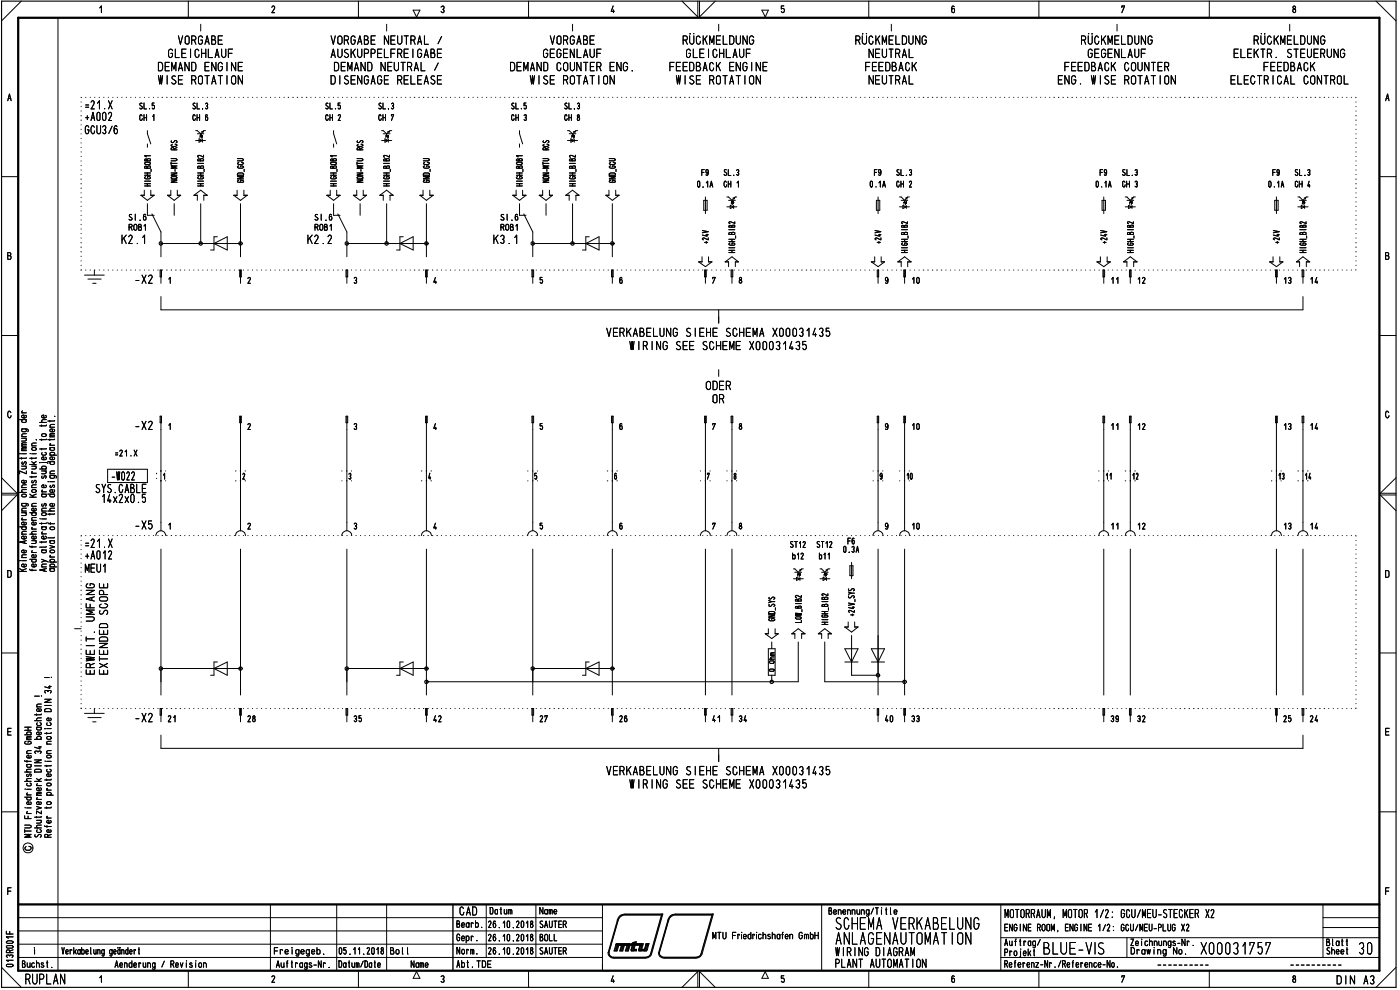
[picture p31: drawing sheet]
<svg xmlns="http://www.w3.org/2000/svg" width="420mm" height="297mm" viewBox="0 0 420 297" stroke-linecap="round" stroke-linejoin="round" font-family="sans-serif">
<defs><g id="words">
<text font-size="7.3" x="329.4" y="286.4">s</text>
<text font-size="5.9" x="162.7" y="44.4">e</text>
<g font-size="5.3">
<text x="24.7" y="178.6">• cL</text>
<text x="29.2" y="184.5">,n</text>
<text x="250.5" y="279">SO</text>
<text x="292.1" y="279">G</text>
<text x="250.7" y="283.5">ABLAG-\AUTOldT 0</text>
<text x="312.9" y="286.4">3LU1-V</text>
<text x="360.2" y="286.4">X00031757</text>
</g>
<g font-size="4.6">
<text x="285.4" y="4">6</text>
<text x="387.7" y="4">8</text>
<text x="415.7" y="30.4">A</text>
<text x="338.8" y="80.2">?</text>
<text x="2.1" y="125.6">0</text>
</g>
<g font-size="3.9">
<text x="81.4" y="4">2</text>
<text x="123.7" y="4">•</text>
<text x="132.1" y="4">3</text>
<text x="183.3" y="4">4</text>
<text x="228.3" y="5">•</text>
<text x="234.3" y="5">5</text>
<text x="336.5" y="4">7</text>
<text x="50.3" y="17.4">GLEICHLAUF</text>
<text x="53.4" y="13.5">VORGABE</text>
<text x="99.2" y="17.4">AUSKUPPELFREIGABE</text>
<text x="99.2" y="13.5">VORGABE NEUTRAL /</text>
<text x="162.9" y="17.4">GEGENLAUF</text>
<text x="165" y="13.5">VORGABE</text>
<text x="204.7" y="13.5">RÜCKMELDUNG</text>
<text x="205.8" y="17.4">GLEICHLAUF</text>
<text x="256.6" y="13.5">RÜCKMELDUNG</text>
<text x="260.6" y="17.4">NEUTRAL</text>
<text x="324.3" y="13.5">RÜCKMELDUNG</text>
<text x="326.3" y="17.4">GEGENLAUF</text>
<text x="370" y="17.4">ELEKTR. STEUERUNG</text>
<text x="376.1" y="13.5">RÜCKMELDUNG</text>
<text x="47.2" y="21.4">DEMAND ENGINE</text>
<text x="100.1" y="21.4">DEMAND NEUTRAL /</text>
<text x="152.9" y="21.4">DEMAND COUNTER ENG.</text>
<text x="200.7" y="21.4">FEEDBACK ENGINE</text>
<text x="259.5" y="21.4">FEEDBACK</text>
<text x="319.3" y="21.4">FEEDBACK COUNTER</text>
<text x="379" y="21.4">FEEDBACK</text>
<text x="47.4" y="25.4">WISE ROTATION</text>
<text x="99.1" y="25.4">DISENGAGE RELEASE</text>
<text x="159" y="25.4">WISE ROTATION</text>
<text x="202.9" y="25.4">WISE ROTATION</text>
<text x="260.6" y="25.4">NEUTRAL</text>
<text x="317.3" y="25.4">ENG. WISE ROTATION</text>
<text x="369.1" y="25.4">ELECTRICAL CONTROL</text>
<text x="2.2" y="30.4">A</text>
<text x="24.9" y="32.9">.21.X</text>
<text x="113.4" y="32.9">SL.3</text>
<text x="153.3" y="32.9">SL.5</text>
<text x="169.2" y="32.9">SL.3</text>
<text x="25.3" y="36.3">+A002</text>
<text x="25.4" y="40.3">GCU3/6</text>
<text x="113.5" y="36.3">CH 7</text>
<text x="153.4" y="36.3">CH 3</text>
<text x="169.3" y="36.3">CH 8</text>
<text x="114.3" y="42.8">-134</text>
<text x="210.5" y="52.8">F9</text>
<text x="217.1" y="52.8">SL.3</text>
<text x="381.8" y="52.8">F9</text>
<text x="388.5" y="52.8">SL.3</text>
<text x="209.2" y="56.3">0.1A</text>
<text x="217.1" y="56.3">CH 1</text>
<text x="380.6" y="56.3">0.1A</text>
<text x="388.6" y="56.3">GH 4</text>
<text x="210.9" y="62.7">$</text>
<text x="382.3" y="62.7">$</text>
<text x="38.5" y="66.2">SI .6</text>
<text x="94.3" y="66.2">SI .6</text>
<text x="36.4" y="73.2">K2.1</text>
<text x="92.1" y="73.2">K2.2</text>
<text x="147.9" y="73.2">K3.1</text>
<text x="40.3" y="85.2">-X2</text>
<text x="106.1" y="85.2">3</text>
<text x="161.9" y="85.2">5</text>
<text x="185.8" y="85.2">6</text>
<text x="221.6" y="85.2">8</text>
<text x="265.5" y="85.2">9</text>
<text x="273.4" y="85.2">10</text>
<text x="341.2" y="85.2">12</text>
<text x="393" y="85.2">14</text>
<text x="181.9" y="101.1">VERKABELUNG SIEHE SCHEMA X00031435</text>
<text x="188.9" y="105.1">WIRING SEE SCHEME X00031435</text>
<text x="211.7" y="117.1">ODER</text>
<text x="213.7" y="121.1">OR</text>
<text x="40.3" y="129">-X2</text>
<text x="273.4" y="129">10</text>
<text x="341.2" y="129">12</text>
<text x="385" y="129">13</text>
<text x="390.6" y="129.1">T</text>
<text x="393" y="129">14</text>
<text x="271.9" y="143.9">1.0</text>
<text x="331.7" y="143.9">1.1</text>
<text x="339.6" y="143.9">12</text>
<text x="383.5" y="143.9">1.3</text>
<text x="28.5" y="148">SYS.CABLE</text>
<text x="33.2" y="144.2">1022</text>
<text x="30.4" y="151">14x2x0.5</text>
<text x="40.3" y="158.9">-X5</text>
<text x="273.4" y="158.9">10</text>
<text x="341.2" y="158.9">12</text>
<text x="385" y="158.9">13</text>
<text x="390.7" y="159">1</text>
<text x="393" y="158.9">14</text>
<text x="24.9" y="164.4">.21.X</text>
<text x="25.3" y="167.9">+A012</text>
<text x="25.5" y="171.9">MEU1</text>
<text x="40.3" y="216.7">-X2</text>
<text x="50.3" y="216.7">21</text>
<text x="74.2" y="216.7">28</text>
<text x="106.1" y="216.7">35</text>
<text x="130" y="216.7">42</text>
<text x="161.9" y="216.7">27</text>
<text x="185.8" y="216.7">26</text>
<text x="213.8" y="216.7">41</text>
<text x="221.6" y="216.7">34</text>
<text x="265.6" y="216.7">40</text>
<text x="273.4" y="216.7">33</text>
<text x="333.2" y="216.7">39</text>
<text x="341.2" y="216.7">32</text>
<text x="385.1" y="216.7">25</text>
<text x="393" y="216.7">24</text>
<text x="181.9" y="232.7">VERKABELUNG SIEHE SCHEMA X00031435</text>
<text x="188.9" y="236.6">WIRING SEE SCHEME X00031435</text>
<text x="137.8" y="274.7">CAD</text>
<text x="146.9" y="274.4">Datum</text>
<text x="161.9" y="274.4">Name</text>
<text x="248.6" y="274.5">Benennung/Title</text>
<text x="301.5" y="275.5">MOTORRAUM, MOTOR 1/2: GCU/MEU-STECKER X2</text>
<text x="136.9" y="278.4">Bearb.</text>
<text x="146.4" y="278.5">26.10.2018</text>
<text x="161.9" y="278.5">SAUTER</text>
<text x="213.7" y="281.9">MTU Friedrichshafen GmbH</text>
<text x="301.4" y="279.5">ENGINE ROOM, ENGINE 1/2: GCU/MEU-PLUG X2</text>
<text x="18.4" y="286.4">Verkabelung geändert</text>
<text x="82.2" y="286.4">Fre igegeb.</text>
<text x="101.6" y="286.4">05.11.2018</text>
<text x="117" y="286.4">Bol</text>
<text x="136.9" y="282.4">Gepr.</text>
<text x="137" y="286.4">Norm.</text>
<text x="146.4" y="282.4">26.10.2018</text>
<text x="146.4" y="286.4">26.10.2018</text>
<text x="161.9" y="286.4">SAUTER</text>
<text x="161.9" y="282.4">BOLL</text>
<text x="250.7" y="286.9">WIRING DIAGRAM</text>
<text x="301.4" y="283.8">Auftrag/</text>
<text x="301.4" y="286.9">Projekt</text>
<text x="339.2" y="283.9">Zeichnungs-Nr.</text>
<text x="339.3" y="286.4">Drawing No.</text>
<text x="6.5" y="290.4">Buchst.</text>
<text x="34.3" y="290.4">Aenderung / Revision</text>
<text x="82.8" y="290.4">Auf trags-Nr .</text>
<text x="101.5" y="290.4">Datum/Date</text>
<text x="123.2" y="290.4">Name</text>
<text x="136.9" y="290.4">Abt. TDE</text>
<text x="250.4" y="290.4">PLANT AUTOMATION</text>
<text x="301.4" y="290.4">Referenz-Nr./Reference-No.</text>
<text x="7.6" y="295.4">RUPLAN</text>
<text x="81.4" y="294.9">2</text>
<text x="123.7" y="294.9">•</text>
<text x="132.1" y="294.9">3</text>
<text x="183.3" y="294.9">4</text>
<text x="228.3" y="294.9">•</text>
<text x="234.3" y="294.9">5</text>
<text x="285.4" y="294.9">6</text>
<text x="336.5" y="294.9">7</text>
<text x="387.7" y="294.9">8</text>
<text x="401" y="295.4">DIN A3/</text>
</g>
<g font-size="3.3">
<text x="2.2" y="78">B</text>
<text x="2" y="173.4">D</text>
<text x="415.5" y="173.4">D</text>
<text x="2" y="220.7">E</text>
<text x="415.5" y="220.7">E</text>
<text x="415.5" y="268.6">F</text>
</g>
<g font-size="2.8">
<text x="41.7" y="32.9">SL.5</text>
<text x="57.6" y="32.9">SL.3</text>
<text x="97.5" y="32.9">SL.5</text>
<text x="41.7" y="36.3">CH 1</text>
<text x="57.6" y="36.3">CH 6</text>
<text x="97.5" y="36.3">CH 2</text>
<text x="106.8" y="53.8">o</text>
<text x="117" y="51.6">t</text>
<text x="262.3" y="52.8">F9</text>
<text x="268.9" y="52.8">SL.3</text>
<text x="330" y="52.8">F9</text>
<text x="336.7" y="52.8">SL.3</text>
<text x="261" y="56.3">0.1A</text>
<text x="268.9" y="56.3">OH 2</text>
<text x="328.8" y="56.3">0.1A</text>
<text x="336.8" y="56.3">GH 3</text>
<text x="262.8" y="62.7">$</text>
<text x="330.5" y="62.7">$</text>
<text x="38.6" y="69.3">ROB1</text>
<text x="94.4" y="69.3">ROB1</text>
<text x="150.1" y="66.2">SI .6</text>
<text x="150.2" y="69.3">ROB1</text>
<text x="415.7" y="78">B</text>
<text x="74.1" y="85.2">2</text>
<text x="333.2" y="85.2">11</text>
<text x="333.2" y="129">11</text>
<text x="34" y="137">.21.X</text>
<text x="333.2" y="158.9">11</text>
<text x="237" y="164.4">ST12</text>
<text x="237.7" y="167.9">b12</text>
<text x="244.9" y="164.4">ST12</text>
<text x="245.7" y="167.9">b11</text>
<text x="252.8" y="165.9">0.3</text>
<text x="254.2" y="165.9">F6A</text>
<text x="398" y="283.9">Blatt</text>
<text x="398" y="286.4">Sheet</text>
</g>
<g font-size="2.2">
<text x="25.6" y="176.5">CD LU</text>
<text x="25.5" y="184.5">2E</text>
<text x="25.6" y="182.5">LL CD</text>
<text x="29.6" y="180.5">CD</text>
<text x="27.6" y="190.6">.LU</text>
<text x="29.6" y="188.6">CD</text>
<text x="25.5" y="192.4">I— CD</text>
<text x="25.7" y="196.5">ww</text>
<text x="25.7" y="202.4">ww</text>
<text x="29.5" y="200.5">&gt;&lt;</text>
<text x="7.7" y="236">c) c</text>
</g>
<g font-size="1.6">
<text x="13.2" y="206.7">-4-</text>
<text x="10.8" y="213.7">CD d</text>
<text x="7.1" y="220.6">.0</text>
<text x="10.2" y="216.4">22</text>
<text x="7.2" y="223.4">CD</text>
<text x="13.8" y="223.4">C</text>
<text x="7.7" y="233.3">,17</text>
<text x="7.8" y="238.8">c- E</text>
<text x="10.8" y="236.1">c-</text>
<text x="13.8" y="238.8">0.</text>
<text x="13.8" y="237.6">c-</text>
<text x="7.1" y="240.2">1:7</text>
<text x="2.1" y="268.6">F</text>
<text x="1.6" y="280.4">Lt-</text>
<text x="1.7" y="286">CC</text>
</g>
<g font-size="1.4">
<text x="43.1" y="52.7">=</text>
<text x="43.2" y="53.8">CD</text>
<text x="51.1" y="53.8">C&gt;</text>
<text x="59.1" y="52.7">=</text>
<text x="114.9" y="48.4">CC</text>
<text x="114.9" y="50.6">CD</text>
<text x="114.9" y="53.8">CD</text>
<text x="114.9" y="52.7">=</text>
<text x="126.9" y="49.5">&lt;-,</text>
<text x="126.9" y="50.6">CD</text>
<text x="154.8" y="53.8">CD</text>
<text x="154.8" y="52.7">=</text>
<text x="154.8" y="50.6">MD</text>
<text x="170.7" y="48.4">CC</text>
<text x="170.7" y="50.6">CD</text>
<text x="170.7" y="53.8">CD</text>
<text x="170.7" y="52.7">=</text>
<text x="182.6" y="52.7">C.</text>
<text x="182.7" y="49.5">&lt;?</text>
<text x="182.7" y="50.6">CD</text>
<text x="114.9" y="56">=</text>
<text x="126.9" y="54.9">CD</text>
<text x="154.8" y="55.9">=</text>
<text x="170.7" y="55.9">=</text>
<text x="182.7" y="54.9">CD</text>
<text x="218.5" y="73.7">Co</text>
<text x="338.2" y="73.7">CD</text>
<text x="7.1" y="245.7">LL.</text>
<text x="7.2" y="250">•</text>
<text x="13.2" y="251.4">CC</text>
</g>
</g></defs>
<g fill="none" stroke="#000" stroke-width=".3">
<path d="M6.4 .3l-5.9 6M17.4 5.3v286M29.9 2.4l.5-.6v2M56.5 .3v5M107.6 .3v5M124 3l1 2.1 1-2.1M158.6 .3v5M204.7 .3l4.7 4.8v-4.8M209.9 .3v4.8l4.8-4.8M260.7 .3v5M311.8 .3v5M362.9 .3v5"/>
<path d="M413 .3l6 6M.5 53h5M414 53h5M60.2 61.1v12h-11.9v3.9M63.2 75h1M72.2 61.1v15.9M116 61.1v12h-11.9v3.9M119 75h1M128 61.1v15.9M171.8 61.1v12h-11.9v3.9M174.8 75h1M183.8 61.1v15.9"/>
<path d="M48.3 89v4h342.7v-4M215.7 93v3.9M.5 100.7h5M414 100.7h5M416.8 123.8a.48 .48 0 0 0-.6-.4 .48 .48 0 0 0-.4 .6v.7l.4 .6h.4l.3-.6M.5 148.5h4.6l-4.6 4.7M.5 143.3l4.6 4.7h-4.6M419 148.5h-4.8l4.8 4.7M419 143.3l-4.8 4.7h4.8M48.3 164.8v43.7M72.2 164.8v43.7M104.1 164.8v43.7"/>
<path d="M128 164.8v43.7M159.9 164.8v43.7M183.8 164.8v43.7M211.7 164.8v43.7M219.7 164.8v43.7M263.5 164.8v43.7M271.5 164.8v43.7M331.3 164.8v43.7M339.2 164.8v43.7M383.1 164.8v43.7M391 164.8v43.7M.5 195.9h5"/>
<path d="M239.6 192.6v12h-111.6M247.5 192.6v12h24M414 195.9h5M48.3 200.6h11.9M63.2 202.6h1M104.1 200.6h11.9M119 202.6h1M159.9 200.6h11.9M174.8 202.6h1M255.6 202.6h7.9M48.3 220.6v3.9h342.7v-3.9M215.7 224.5v4"/>
<path d="M.5 243.6h5M7.4 247.6h1.5a.42 .42 0 0 1 .5 .4 .42 .42 0 0 1-.5 .4h-1.5M7.4 249.3h2M8 244.1h1.4M8 242.4h1.4M8.3 243.5l-.3 .4 .3 .2M9.4 250.4h-2l1.6 .4-1.6 .4h2M414 243.6h5M3.3 266.4h-1v2M5.5 275.3h175.3M5.5 279.3h175.3M81.2 271.4v19.9"/>
<path d="M101 271.4v19.9M116 271.4v19.9M145.9 271.4v15.9M160.8 271.4v15.9M180.8 271.4v19.9M246.6 271.4v19.9M300.4 271.4v19.8M397 271.4v15.9M397 278.3h17M397 275.3h17M.5 290.2l5.9 6M1.9 282.6l.4-.3 1.3 .1a.34 .34 0 0 1 .3 .4 .34 .34 0 0 1-.4 .2h-1.3z"/>
<path d="M2 283.9l1.5-.2a.38 .38 0 0 1 .4 .4 .38 .38 0 0 1-.4 .4h-1.3l-.3-.4zM2.1 289.4l1.4-.1a.38 .38 0 0 1 .4 .4 .38 .38 0 0 1-.4 .4l-1.4-.1-.2-.3zM2.2 287.3l-.3-.4a.55 .55 0 0 1 .5-.4 .55 .55 0 0 1 .5 .4 .48 .48 0 0 1 .6-.4 .48 .48 0 0 1 .4 .5l-.3 .3M3.9 288.1h-2l.6 .4M3.9 281.1h-2l.6 .4M5.5 287.3h175.3M5.5 283.3h175.3M29.9 293.4l.5-.6v1.9M56.5 291.3v4.9M107.6 291.3v4.9M124 293.5l1-2 1 2M158.6 291.3v4.9"/>
<path d="M204.7 296.2l4.7-4.7v4.7M209.9 296.2v-4.7l4.8 4.7M228.6 293.5l1.1-2 .9 2M260.7 291.3v4.9M300.4 287.3h113.6M300.4 281.3h113.6M311.8 291.3v4.9M338.2 281.3v6M362.9 291.3v4.9M419 290.2l-6 6"/>
<circle cx="8.4" cy="254.4" r="1.49"/>
</g>
<path d="M.5 .3h418.5v295.9h-418.5z" fill="none" stroke="#000" stroke-width=".34"/>
<path d="M5.5 5.3h408.5v286h-408.5zM5.5 271.4h408.5" fill="none" stroke="#000" stroke-width=".68"/>
<path d="M135.9 271.4v19.9" fill="none" stroke="#000" stroke-width=".42"/>
<g fill="none" stroke="#000" stroke-width=".3">
<path d="M7.4 218.2h2M8.4 218.2v.9M7.4 228.2l.1 .2h1.9M8 229.4h1.1l.3 .6-.3 .2-.9-.1-.2-.4 .3-.3M8 226.1h1.4M8.1 228.2v.5M9.2 226.7l.2 .2-.2 .5h-.9l-.3-.5 .7-.3v.8M9.4 233.6l-1.3 .1-.1 .5 .4 .2M9.4 230.8l-1.3 .1-.1 .5 .4 .2M9.4 225.2h-1l-.4 .3 .3 .6M9.4 221.4h-1.1l-.3 .2 .3 .3M9.4 221l-1.3 .1-.1 .1 .3 .2"/>
<path d="M9.4 229.4h-.2M7.4 247.6h1.5a.42 .42 0 0 1 .5 .4 .42 .42 0 0 1-.5 .4h-1.5M7.4 249.3h2M7.6 242.4h.1M8 244.1h1.4M8 242.4h1.4M8.3 243.5l-.3 .4 .3 .2M9.2 240.6l.2 .6-1 .2a.45 .45 0 0 1-.4-.6 .45 .45 0 0 1 .7-.3v.9M9.4 250.4h-2l1.6 .4-1.6 .4h2"/>
</g>
<g fill="none" stroke="#000" stroke-width=".3">
<path d="M7.4 218.2h2M8.4 218.2v.9M10.4 208.9h1.4M11 218.2h1.1l.3 .6-.3 .2h-.8l-.3-.2 .3-.6M11 214.2v.4M12 216.8l.4 .4-.3 .5h-.8l-.3-.4 .2-.4M12.1 219.7l.3 .4-.4 .4-1-.2v-.5l.7-.2v.9M12.4 214.2l-.1 .3h-1.9M12.4 211.2l-1.2 .1-.2 .2 .2 .6M12.4 218.2l-.2 .1M7.4 228.2l.1 .2h1.9M8 229.4h1.1l.3 .6-.3 .2-.9-.1-.2-.4 .3-.3"/>
<path d="M8 226.1h1.4M8.1 228.2v.5M9.2 226.7l.2 .2-.2 .5h-.9l-.3-.5 .7-.3v.8M9.4 233.6l-1.3 .1-.1 .5 .4 .2M9.4 230.8l-1.3 .1-.1 .5 .4 .2M9.4 225.2h-1l-.4 .3 .3 .6M9.4 221.4h-1.1l-.3 .2 .3 .3M9.4 221l-1.3 .1-.1 .1 .3 .2M9.4 229.4h-.2M10.4 228h2l-2 .9h2M10.4 229.8h2M10.4 221.8h2"/>
<path d="M10.5 231.1l.3-.3h1.2l.4 .3v.5h-2zM10.7 226.1l-.3-.5a.55 .55 0 0 1 .5-.3 .55 .55 0 0 1 .5 .3 .48 .48 0 0 1 .5-.3 .48 .48 0 0 1 .4 .5l-.2 .3M11 239.9h1.4M11 238.7h1.4M11 233.6l1 .8M11.2 239.4l-.2 .2 .3 .3M11.3 221.8l-.3-.3 .3-.5 .9 .1 .2 .4-.3 .3M11.6 224.1h.8M12 223.9v.8l-1.6-.5M12.1 236.4l.3 .5-.4 .3-1-.1v-.5l.2-.2h.5v.8M12.4 238.2h-1.2l-.2 .2 .2 .3M12.4 237.7h-1.2l-.2 .3 .4 .2"/>
<path d="M12.4 233.6l-.8 .4M7.6 242.4h.1M9.2 240.6l.2 .6-1 .2a.45 .45 0 0 1-.4-.6 .45 .45 0 0 1 .7-.3v.9M10.4 248.4h2M10.5 250.4a.43 .43 0 0 0 .1 .7 .43 .43 0 0 0 .6-.1 .56 .56 0 0 1 .6-.7 .56 .56 0 0 1 .5 .7l-.2 .2M11 242l1.4 .4-1.4 .4M11 246.1h1.4M11 244.9v.5M12 248.9l.4 .4-.3 .5-1.1-.2v-.3l.2-.3M12 246.1a.42 .42 0 0 1 .4 .4 .42 .42 0 0 1-.4 .5h-1M12.1 240.6l.3 .3-.3 .5h-.9l-.2-.4v-.3l.7-.2v.9M12.4 247.6h-1.3l-.1 .5 .4 .3"/>
<path d="M12.4 244.9l-.1 .3h-1.9M12.4 243.3v.9l-1.4-.9v.9"/>
</g>
<g fill="none" stroke="#000" stroke-width=".3">
<path d="M10.4 208.9h1.4M11 218.2h1.1l.3 .6-.3 .2h-.8l-.3-.2 .3-.6M11 214.2v.4M12 216.8l.4 .4-.3 .5h-.8l-.3-.4 .2-.4M12.1 219.7l.3 .4-.4 .4-1-.2v-.5l.7-.2v.9M12.5 208.9h.1M12.4 214.2l-.1 .3h-1.9M12.4 211.2l-1.2 .1-.2 .2 .2 .6M12.4 218.2l-.2 .1M10.4 228h2l-2 .9h2M10.4 229.8h2M10.4 221.8h2"/>
<path d="M10.5 231.1l.3-.3h1.2l.4 .3v.5h-2zM10.7 226.1l-.3-.5a.55 .55 0 0 1 .5-.3 .55 .55 0 0 1 .5 .3 .48 .48 0 0 1 .5-.3 .48 .48 0 0 1 .4 .5l-.2 .3M11 239.9h1.4M11 238.7h1.4M11 233.6l1 .8M11.2 239.4l-.2 .2 .3 .3M11.3 221.8l-.3-.3 .3-.5 .9 .1 .2 .4-.3 .3M11.6 224.1h.8M12 223.9v.8l-1.6-.5M12.1 236.4l.3 .5-.4 .3-1-.1v-.5l.2-.2h.5v.8M12.4 238.2h-1.2l-.2 .2 .2 .3M12.4 237.7h-1.2l-.2 .3 .4 .2"/>
<path d="M12.4 233.6l-.8 .4M10.4 248.4h2M10.5 250.4a.43 .43 0 0 0 .1 .7 .43 .43 0 0 0 .6-.1 .56 .56 0 0 1 .6-.7 .56 .56 0 0 1 .5 .7l-.2 .2M11 242l1.4 .4-1.4 .4M11 246.1h1.4M11 244.9v.5M12 248.9l.4 .4-.3 .5-1.1-.2v-.3l.2-.3M12 246.1a.42 .42 0 0 1 .4 .4 .42 .42 0 0 1-.4 .5h-1M12.1 240.6l.3 .3-.3 .5h-.9l-.2-.4v-.3l.7-.2v.9M12.4 247.6h-1.3l-.1 .5 .4 .3M12.4 244.9l-.1 .3h-1.9M12.4 243.3v.9l-1.4-.9v.9"/>
</g>
<g fill="none" stroke="#000" stroke-width=".3">
<path d="M12.5 208.9h.1M14 229.6v.4M14 233.8v.4M14 228.4h1.4M14.1 235.1l1.1-.1 .2 .5-1 .3-.4-.3zM14.9 230.8l.5 .3-.4 .5h-.7l-.3-.2 .2-.5M15.1 232.2l.3 .3-.3 .5h-.8l-.3-.3 .1-.4 .6-.1v.8M15.4 233.8l-.1 .2h-1.9M15.4 229.6v.2h-2M13.4 247.7l.1 .3h1.9M14 245.4h1.4M14 242.1v.5"/>
<path d="M14.1 240.7l1.1-.1 .2 .5-1 .3-.4-.3zM14.1 247.7v.5M14.3 244.9l-.3 .1 .3 .4M15.1 249l.3 .4-.5 .4-.8-.2v-.5l.6-.2v.9M15.1 246.2l.3 .4-.5 .4-.8-.2v-.5l.6-.2v.9M15.4 242.1l-.1 .3h-1.9"/>
</g>
<g fill="none" stroke="#000" stroke-width=".3">
<path d="M13.4 212.9l.6-.3 1 .1 .4 .3v.5h-2zM13.4 209.8h2l-2 .9h2M13.4 211.7h2M13.4 203.3h1.4M13.5 218.6h.1M13.7 207.9l-.3-.3a.48 .48 0 0 1 .5-.4 .48 .48 0 0 1 .5 .3 .53 .53 0 0 1 .5-.3 .53 .53 0 0 1 .5 .4l-.3 .3M14 219.8v.4M14 218.6h1.4M14.9 216.8l.5 .4-.4 .5h-.7l-.3-.3 .2-.5M15.1 215.5l.3 .2-.3 .5h-.8l-.3-.5 .4-.3h.3v.8M15.4 219.8v.2h-2M13.6 228.4h.1"/>
<path d="M14 226.1h1.4M14.1 226.7h1.1l.2 .5-1 .2-.4-.2zM14.1 221.1h1.1l.2 .5-1 .2-.4-.2zM15.4 225.2l-1.3 .2-.1 .3 .3 .4"/>
</g>
<g fill="none" stroke="#000" stroke-width=".3">
<path d="M15.5 203.3h.1M14 229.6v.4M14 233.8v.4M14 228.4h1.4M14.1 235.1l1.1-.1 .2 .5-1 .3-.4-.3zM14.9 230.8l.5 .3-.4 .5h-.7l-.3-.2 .2-.5M15.1 232.2l.3 .3-.3 .5h-.8l-.3-.3 .1-.4 .6-.1v.8M15.4 233.8l-.1 .2h-1.9M15.4 229.6v.2h-2M13.4 247.7l.1 .3h1.9M14 245.4h1.4M14 242.1v.5"/>
<path d="M14.1 240.7l1.1-.1 .2 .5-1 .3-.4-.3zM14.1 247.7v.5M14.3 244.9l-.3 .1 .3 .4M15.1 249l.3 .4-.5 .4-.8-.2v-.5l.6-.2v.9M15.1 246.2l.3 .4-.5 .4-.8-.2v-.5l.6-.2v.9M15.4 242.1l-.1 .3h-1.9"/>
</g>
<g fill="none" stroke="#000" stroke-width=".3">
<path d="M13.4 212.9l.6-.3 1 .1 .4 .3v.5h-2zM13.4 209.8h2l-2 .9h2M13.4 211.7h2M13.4 203.3h1.4M13.5 218.6h.1M13.7 207.9l-.3-.3a.48 .48 0 0 1 .5-.4 .48 .48 0 0 1 .5 .3 .53 .53 0 0 1 .5-.3 .53 .53 0 0 1 .5 .4l-.3 .3M14 219.8v.4M14 218.6h1.4M14.9 216.8l.5 .4-.4 .5h-.7l-.3-.3 .2-.5M15.1 215.5l.3 .2-.3 .5h-.8l-.3-.5 .4-.3h.3v.8M15.4 219.8v.2h-2M13.6 228.4h.1"/>
<path d="M14 226.1h1.4M14.1 226.7h1.1l.2 .5-1 .2-.4-.2zM14.1 221.1h1.1l.2 .5-1 .2-.4-.2zM15.4 225.2l-1.3 .2-.1 .3 .3 .4"/>
</g>
<g fill="none" stroke="#000" stroke-width=".3">
<path d="M12.5 158.1h1.1l.3 .5-.3 .3h-.8l-.3-.3 .3-.5M12.5 156.9v.4M12.5 155.7h1.4M12.7 159.6l-.2 .3 .3 .3M13.9 156.9l-.1 .2h-1.9M13.9 158.1l-.2 .1M12.5 167.8l1.9 .9M12.5 165h1.1l.3 .4-.1 .3-.2 .2-.9-.1-.2-.4 .3-.4M12.5 170.1h1.4M12.5 162.5v.4M12.5 160.2h1.4M13.2 170.8v.6"/>
<path d="M13.7 160.9l.2 .5-.4 .3-.9-.2-.1-.4 .7-.2v.8M13.7 168.2l-1.2 .5M13.9 170.6l-2 .4 2 .4M13.9 169.2h-1.2l-.2 .5 .2 .4M13.9 164l-.1 .2h-1.9M13.9 162.5l-.1 .1h-1.9M13.9 165l-.2 .1M15.5 203.3h.1M8.7 253.9a.6 .6 0 0 1 .7 .6 .6 .6 0 0 1-.6 .6h-.8l-.4-.3-.1-.5 .3-.3"/>
</g>
<g fill="none" stroke="#000" stroke-width=".3">
<path d="M11.9 126.7h2M12 138.8h.1M12.5 138.8h1.5l.4 .2M12.5 130.4l1-.3a.42 .42 0 0 1 .4 .5 .42 .42 0 0 1-.4 .4l-.8-.1zM12.5 127.5v.4M12.5 131.7v.5M12.5 134.5v.5M13.5 135.7l.4 .4-.3 .5-.9-.1-.2-.3 .2-.4M13.7 137.2l.2 .2-.2 .5h-1l-.2-.5 .7-.3v.8M13.7 124.6l.2 .3-.1 .3-.9 .2a.45 .45 0 0 1-.4-.6 .45 .45 0 0 1 .7-.3v.9M13.9 134.5l-.1 .2h-1.9M13.9 131.7l-.1 .2h-1.9"/>
<path d="M13.9 127.5l-.1 .3h-1.9M13.9 125.9l-1.3 .2v.6h.3M11.9 140.7h2M12.1 155.7h.1M12.5 148.3h1.1l.3 .3-.1 .3-.2 .2-.9-.1-.2-.4 .3-.3M12.5 158.1h1.1l.3 .5-.3 .3h-.8l-.3-.3 .3-.5M12.5 153.3h1.4M12.5 147.6h1.4M12.5 141.3h1.4M12.5 156.9v.4M12.5 155.7h1.4M12.6 154l.9-.2a.42 .42 0 0 1 .4 .5 .42 .42 0 0 1-.4 .4l-.8-.1z"/>
<path d="M12.7 151.2a.37 .37 0 0 0-.2 .5 .37 .37 0 0 0 .4 .2l.3-.7a.41 .41 0 0 1 .7 .1 .41 .41 0 0 1-.2 .6M12.7 142.8a.37 .37 0 0 0-.2 .5 .37 .37 0 0 0 .4 .2l.3-.5a.33 .33 0 0 1 .6-.2 .33 .33 0 0 1 0 .5l-.1 .2M12.7 147.1l-.2 .2 .3 .3M12.7 159.6l-.2 .3 .3 .3M12.8 140.7l-.3-.3 .3-.5h.8l.3 .3-.3 .5M13.5 141.3a.42 .42 0 0 1 .4 .4 .42 .42 0 0 1-.4 .5h-1M13.7 145.5l.2 .3-.2 .5h-1l-.2-.5 .7-.3v.8M13.9 152.5h-1.2l-.2 .4 .2 .4M13.9 156.9l-.1 .2h-1.9M13.9 148.3h-.2M13.9 158.1l-.2 .1M12.5 167.8l1.9 .9"/>
<path d="M12.5 165h1.1l.3 .4-.1 .3-.2 .2-.9-.1-.2-.4 .3-.4M12.5 162.5v.4M12.5 170.1h1.4M12.5 160.2h1.4M13.2 170.8v.6M13.7 160.9l.2 .5-.4 .3-.9-.2-.1-.4 .7-.2v.8M13.7 168.2l-1.2 .5M13.9 170.6l-2 .4 2 .4M13.9 169.2h-1.2l-.2 .5 .2 .4M13.9 164l-.1 .2h-1.9M13.9 162.5l-.1 .1h-1.9M13.9 165l-.2 .1"/>
</g>
<g fill="none" stroke="#000" stroke-width=".3">
<path d="M5.9 125.9h2M6 136.1h.1M6.5 128.7l1.8 .1 .2 .3-.2 .4M6.5 139.9h1.4M6.5 137.3v.5M6.5 136.1h1.4M6.5 135.2h1.4M6.5 133.9h1.4M6.5 131.5h1.4M6.5 131h1.4M6.5 123.9h1.4M6.7 138.6a.36 .36 0 0 0-.2 .5 .36 .36 0 0 0 .5 .2 .6 .6 0 0 1 .8-.6l-.1 .7"/>
<path d="M6.7 123.3l-.2 .2 .3 .4M6.8 128.7l-.3 .3 .3 .5h.8l.3-.2-.3-.6M6.8 125.9l-.3 .3 .3 .5h.8l.3-.2-.3-.6M7.5 139.9l.4 .3-.1 .3-1.3 .2M7.5 131.5l.4 .3-.1 .4-1.3 .1M7.7 124.6l.2 .5-.4 .3-.9-.2v-.5l.6-.2v.9M7.9 137.3l-.1 .2h-1.9M7.9 134.7h-1.2l-.2 .3 .2 .2M7.9 134.3h-1.2l-.2 .2 .4 .2M7.9 133.3h-1.2l-.2 .3 .2 .3M7.9 132.8l-1.3 .1v.4h.3M7.9 130.1l-1.3 .2 .1 .7"/>
<path d="M8.9 139.4h2M9.5 139.9h1.4M9.5 136.1h1.4M9.5 137.3v.5M9.5 138.5l1 .9M10.5 139.9l.4 .3-.2 .4-1.2 .1M10.9 137.3v.2h-2M10.9 138.5l-.9 .4M11.9 126.7h2M12 138.8h.1M12.5 138.8h1.5l.4 .2M12.5 130.4l1-.3a.42 .42 0 0 1 .4 .5 .42 .42 0 0 1-.4 .4l-.8-.1z"/>
<path d="M12.5 127.5v.4M12.5 131.7v.5M12.5 134.5v.5M13.5 135.7l.4 .4-.3 .5-.9-.1-.2-.3 .2-.4M13.7 137.2l.2 .2-.2 .5h-1l-.2-.5 .7-.3v.8M13.7 124.6l.2 .3-.1 .3-.9 .2a.45 .45 0 0 1-.4-.6 .45 .45 0 0 1 .7-.3v.9M13.9 134.5l-.1 .2h-1.9M13.9 131.7l-.1 .2h-1.9M13.9 127.5l-.1 .3h-1.9M13.9 125.9l-1.3 .2v.6h.3M5.9 158.1h2M5.9 147.7h2"/>
<path d="M6.5 151l1.8 .1 .2 .4-.2 .3M6.5 153.3h1.4M6.5 156h1.4M6.5 153.8h1.4M6.5 146.3h1.4M6.6 148.4l.9-.1 .3 .1 .1 .4-1 .3-.3-.2zM6.7 155.4l-.2 .3 .3 .3M6.8 158.1l-.3 .2 .3 .6 .9-.1 .2-.5-.3-.2M6.8 151l-.3 .4 .3 .5 1-.2 .1-.3-.3-.4M7.5 153.8a.42 .42 0 0 1 .4 .5 .42 .42 0 0 1-.4 .4h-1M7.7 156.7l.2 .3-.2 .5h-1l-.2-.4 .1-.3 .6-.2v.9M7.7 144.2l.2 .4-.4 .3-.9-.1-.1-.4 .7-.3v.8"/>
<path d="M7.9 159.4l-1.3 .2 .1 .7M7.9 152.5l-1.3 .1 .1 .7M7.9 146.9l-1.3 .1-.1 .4 .4 .3M7.9 145.5l-1.3 .1 .1 .7M7.9 141.3v.9l-2-.9v.9M8.9 153.8h2M8.9 149.2h2M8.9 148.3l1.2 .9M9.5 147.2l.4-.3h.6l.4 .3v.2l-.2 .3h-.8zM9.5 146.3h1.4M9.5 158.7h1.4M9.5 156.1h1.4"/>
<path d="M9.5 151.9h1.4M9.5 142.9v.4M9.5 142h1.4M9.7 158.2l-.2 .4 .3 .1M9.7 144.2a.36 .36 0 0 0-.2 .4 .36 .36 0 0 0 .4 .3 .6 .6 0 0 1 .9-.6l-.1 .6M9.7 141.5l-.2 .3 .3 .2M9.8 153.8l-.3 .2v.5l.3 .2 1-.2 .1-.3-.4-.4M10.6 156.7l.3 .3-.3 .5h-.9l-.1-.7 .6-.2v.9M10.6 152.5l.3 .5-.4 .3-.8-.1-.2-.5 .2-.2h.5v.8M10.9 159.4l-1.3 .2-.1 .5 .4 .2M10.9 155.3l-1.3 .1 .1 .7M10.9 151l-1.3 .2 .1 .7"/>
<path d="M10.9 145.5l-1.3 .1 .1 .7M10.9 142.9v.2h-2M10.9 148.3l-1.3 .5M11.9 140.7h2M12.1 155.7h.1M12.5 148.3h1.1l.3 .3-.1 .3-.2 .2-.9-.1-.2-.4 .3-.3M12.5 153.3h1.4M12.5 147.6h1.4M12.5 141.3h1.4M12.6 154l.9-.2a.42 .42 0 0 1 .4 .5 .42 .42 0 0 1-.4 .4l-.8-.1zM12.7 151.2a.37 .37 0 0 0-.2 .5 .37 .37 0 0 0 .4 .2l.3-.7a.41 .41 0 0 1 .7 .1 .41 .41 0 0 1-.2 .6M12.7 142.8a.37 .37 0 0 0-.2 .5 .37 .37 0 0 0 .4 .2l.3-.5a.33 .33 0 0 1 .6-.2 .33 .33 0 0 1 0 .5l-.1 .2"/>
<path d="M12.7 147.1l-.2 .2 .3 .3M12.8 140.7l-.3-.3 .3-.5h.8l.3 .3-.3 .5M13.5 141.3a.42 .42 0 0 1 .4 .4 .42 .42 0 0 1-.4 .5h-1M13.7 145.5l.2 .3-.2 .5h-1l-.2-.5 .7-.3v.8M13.9 152.5h-1.2l-.2 .4 .2 .4M13.9 148.3h-.2M5.9 171.4h2M5.9 170.6l1.3 .8M6 168.2h.1M6.5 168.2h1.4M6.5 167.3h1.4M6.5 160.3h1.4"/>
<path d="M7.3 162.4v.6M7.7 169.2l.2 .6-.4 .3-.9-.2-.1-.4 .2-.3h.5v.9M7.7 165.1l.2 .4-.4 .4-.9-.2v-.5l.6-.2v.9M7.7 160.9l.2 .5-.4 .3-.9-.2-.1-.4 .2-.2h.5v.8M7.9 166.5h-1.3l.1 .8M7.9 162.2l-2 .4 2 .5M7.9 170.6l-1.3 .5M8.9 170.8l.2 .3h1.8M8.9 163.8l.1 .3h1.9M8.9 160.3h2M8.9 167.8h2M9.5 165.8h1.4"/>
<path d="M9.5 162.2h1.4M9.6 163.8v.5M9.6 170.8v.5M9.7 165.2l-.2 .4 .3 .2M9.8 167.8l-.3 .2v.5l.3 .2 1-.2 .1-.4-.4-.3M10.5 162.2l.4 .4-.2 .4-1.2 .1M10.6 169.2l.3 .6-.4 .3-.8-.1-.2-.5 .2-.3h.5v.9M10.6 166.5l.3 .5-.4 .3-.8-.1-.2-.5 .2-.2h.5v.8M10.6 160.9l.3 .5-.4 .3-.8-.1-.2-.5 .2-.2h.5v.8"/>
</g>
<g fill="none" stroke="#000" stroke-width=".3">
<path d="M8.9 139.4h2M9.1 136.1h.1M9.5 133.8h1.4M9.5 137.3v.5M9.5 139.9h1.4M9.5 138.5l1 .9M9.5 136.1h1.4M9.7 134.4h1l.2 .5-1 .2-.4-.2zM10.5 139.9l.4 .3-.2 .4-1.2 .1M10.9 132.9l-1.3 .2 .1 .7M10.9 132h.1M10.9 137.3v.2h-2"/>
<path d="M10.9 138.5l-.9 .4M8.9 153.8h2M8.9 149.2h2M8.9 148.3l1.2 .9M9.5 147.2l.4-.3h.6l.4 .3v.2l-.2 .3h-.8zM9.5 158.7h1.4M9.5 156.1h1.4M9.5 151.9h1.4M9.5 146.3h1.4M9.5 142.9v.4M9.5 142h1.4M9.7 158.2l-.2 .4 .3 .1"/>
<path d="M9.7 144.2a.36 .36 0 0 0-.2 .4 .36 .36 0 0 0 .4 .3 .6 .6 0 0 1 .9-.6l-.1 .6M9.7 141.5l-.2 .3 .3 .2M9.8 153.8l-.3 .2v.5l.3 .2 1-.2 .1-.3-.4-.4M10.6 156.7l.3 .3-.3 .5h-.9l-.1-.7 .6-.2v.9M10.6 152.5l.3 .5-.4 .3-.8-.1-.2-.5 .2-.2h.5v.8M10.9 159.4l-1.3 .2-.1 .5 .4 .2M10.9 155.3l-1.3 .1 .1 .7M10.9 151l-1.3 .2 .1 .7M10.9 145.5l-1.3 .1 .1 .7M10.9 142.9v.2h-2M10.9 148.3l-1.3 .5M8.9 170.8l.2 .3h1.8"/>
<path d="M8.9 163.8l.1 .3h1.9M8.9 167.8h2M8.9 160.3h2M9.5 165.8h1.4M9.5 162.2h1.4M9.6 163.8v.5M9.6 170.8v.5M9.7 165.2l-.2 .4 .3 .2M9.8 167.8l-.3 .2v.5l.3 .2 1-.2 .1-.4-.4-.3M10.5 162.2l.4 .4-.2 .4-1.2 .1M10.6 169.2l.3 .6-.4 .3-.8-.1-.2-.5 .2-.3h.5v.9M10.6 166.5l.3 .5-.4 .3-.8-.1-.2-.5 .2-.2h.5v.8"/>
<path d="M10.6 160.9l.3 .5-.4 .3-.8-.1-.2-.5 .2-.2h.5v.8"/>
</g>
<g fill="none" stroke="#000" stroke-width=".3">
<path d="M9.1 136.1h.1M9.5 133.8h1.4M9.7 134.4h1l.2 .5-1 .2-.4-.2zM10.9 132.9l-1.3 .2 .1 .7M10.9 132h.1M14.4 138.5h2M14.9 134.3h1.1l.4 .6-.4 .2h-.7l-.4-.2 .4-.6M14.9 126.2v.4M14.9 131.7v.5M14.9 136.6h2.1M14.9 133.6h1.5M14.9 131.1h1.5"/>
<path d="M14.9 128.2h1.5M15.2 133.1l-.3 .2 .4 .3M15.3 138.5l-.4 .4 .4 .5 .9-.1 .2-.4-.4-.4M15.4 136.6a.42 .42 0 0 1-.5-.5 .42 .42 0 0 1 .5-.4l1 .3v.3l-.4 .3M16.1 137.2l.3 .2-.3 .5h-.9l-.3-.5 .8-.3v.8M16.1 128.8l.3 .2-.3 .5h-.9l-.3-.5 .8-.3v.8M16.4 131.7l-.1 .2h-1.9M16.4 130.6h-1.2l-.3 .2 .3 .3M16.4 130h-1l-.5 .3 .5 .3M16.4 127.3l-1.3 .2 .1 .7M16.4 126.2l-.1 .1h-1.9M16.4 134.3l-.2 .1"/>
<path d="M14.4 156.8l.2 .3h1.8M14.4 153.3h2M14.4 148.3h2M14.4 144.5h.1M14.9 142.7h1.8l.3 .4-.2 .3M14.9 154.1v.4M14.9 144.5h1.5M14.9 142.2h1.5M15 158.2l1-.1 .4 .2v.3l-.4 .3h-.6l-.4-.2zM15.1 156.8v.5M15.2 145.6a.33 .33 0 0 0-.1 .6 .33 .33 0 0 0 .5-.2l.1-.2a.33 .33 0 0 1 .5-.2 .33 .33 0 0 1 .1 .4l-.2 .3M15.3 148.3l-.4 .3 .4 .5 1-.2 .1-.3-.4-.3"/>
<path d="M15.3 142.7l-.4 .3 .4 .5 1-.2 .1-.3-.4-.3M16.1 151.1l.3 .3-.3 .5h-.9l-.3-.3 .1-.4 .7-.2v.9M16.1 147l.3 .4-.4 .3-1-.1-.1-.4 .8-.3v.8M16.4 154.1l-.1 .2h-1.9M16.4 152.5l-1.3 .1-.2 .4 .5 .3M16.4 141.3l-1.3 .2 .1 .7M14.9 170.6h1.1l.4 .3-.1 .4-.3 .1-1-.1-.1-.4 .4-.3M14.9 163.7l1.5 .4-1.5 .4M14.9 162.2l1.3 .1 .1 .6-1 .2-.4-.4 .4-.5M14.9 170.1h2.1M14.9 168.7h2.1M14.9 167.1h1.5"/>
<path d="M15 165.2l1-.2 .3 .2 .1 .4-1 .3-.4-.2zM15.2 166.6l-.3 .3 .4 .2M15.4 170.1a.42 .42 0 0 1-.5-.4 .42 .42 0 0 1 .5-.5l1 .3-.1 .4-.3 .2M15.4 168.7a.42 .42 0 0 1-.5-.5 .42 .42 0 0 1 .5-.4l.9 .2 .1 .4-.4 .3M16.4 161.2l-.1 .2h-1.9M16.4 170.6l-.2 .1M16.4 162.2l-.2 .1"/>
</g>
<g fill="none" stroke="#000" stroke-width=".3">
<path d="M14.4 138.5h2M14.9 134.3h1.1l.4 .6-.4 .2h-.7l-.4-.2 .4-.6M14.9 126.2v.4M14.9 131.7v.5M14.9 136.6h2.1M14.9 133.6h1.5M14.9 131.1h1.5M14.9 128.2h1.5M15.2 133.1l-.3 .2 .4 .3M15.3 138.5l-.4 .4 .4 .5 .9-.1 .2-.4-.4-.4M15.4 136.6a.42 .42 0 0 1-.5-.5 .42 .42 0 0 1 .5-.4l1 .3v.3l-.4 .3M16.1 137.2l.3 .2-.3 .5h-.9l-.3-.5 .8-.3v.8"/>
<path d="M16.1 128.8l.3 .2-.3 .5h-.9l-.3-.5 .8-.3v.8M16.5 125h.1M16.4 131.7l-.1 .2h-1.9M16.4 130.6h-1.2l-.3 .2 .3 .3M16.4 130h-1l-.5 .3 .5 .3M16.4 127.3l-1.3 .2 .1 .7M16.4 126.2l-.1 .1h-1.9M16.4 134.3l-.2 .1M14.4 156.8l.2 .3h1.8M14.4 153.3h2M14.4 148.3h2M14.4 144.5h.1"/>
<path d="M14.9 142.7h1.8l.3 .4-.2 .3M14.9 154.1v.4M14.9 144.5h1.5M14.9 142.2h1.5M15 158.2l1-.1 .4 .2v.3l-.4 .3h-.6l-.4-.2zM15.1 156.8v.5M15.2 145.6a.33 .33 0 0 0-.1 .6 .33 .33 0 0 0 .5-.2l.1-.2a.33 .33 0 0 1 .5-.2 .33 .33 0 0 1 .1 .4l-.2 .3M15.3 148.3l-.4 .3 .4 .5 1-.2 .1-.3-.4-.3M15.3 142.7l-.4 .3 .4 .5 1-.2 .1-.3-.4-.3M16.1 151.1l.3 .3-.3 .5h-.9l-.3-.3 .1-.4 .7-.2v.9M16.1 147l.3 .4-.4 .3-1-.1-.1-.4 .8-.3v.8M16.4 154.1l-.1 .2h-1.9"/>
<path d="M16.4 152.5l-1.3 .1-.2 .4 .5 .3M16.4 141.3l-1.3 .2 .1 .7M14.9 170.6h1.1l.4 .3-.1 .4-.3 .1-1-.1-.1-.4 .4-.3M14.9 163.7l1.5 .4-1.5 .4M14.9 162.2l1.3 .1 .1 .6-1 .2-.4-.4 .4-.5M14.9 170.1h2.1M14.9 168.7h2.1M14.9 167.1h1.5M15 165.2l1-.2 .3 .2 .1 .4-1 .3-.4-.2zM15.2 166.6l-.3 .3 .4 .2M15.4 170.1a.42 .42 0 0 1-.5-.4 .42 .42 0 0 1 .5-.5l1 .3-.1 .4-.3 .2M15.4 168.7a.42 .42 0 0 1-.5-.5 .42 .42 0 0 1 .5-.4l.9 .2 .1 .4-.4 .3"/>
<path d="M16.4 161.2l-.1 .2h-1.9M16.4 170.6l-.2 .1M16.4 162.2l-.2 .1"/>
</g>
<g fill="none" stroke="#000" stroke-width=".3">
<path d="M60.2 7.3v2M116 7.3v2M171.8 7.3v2M215.7 7.3v2M267.5 7.3v2M335.2 7.3v2M387.1 7.3v2M35.2 29.2h.1M36.5 29.2h.1M37.9 29.2h.1M39.2 29.2h.1M40.6 29.2h.1"/>
<path d="M42 29.2h.1M43.3 29.2h.1M44.2 39.2v.9l1.1 3.1M44.7 29.2h.1M46 29.2h.1M47.4 29.2h.1M48.6 29.2h.2M50 29.2h.2M51.3 29.2h.2M52.7 29.2h.2M54.1 29.2h.1M55.4 29.2h.1"/>
<path d="M56.8 29.2h.1M58.1 29.2h.1M58.7 39.2h.5l1 .9 1-.9h.5M59.5 29.2h.1M60.5 39.5l.6-.1-.3 .5M60.8 29.2h.1M62.2 29.2h.1M63.5 29.2h.1M64.9 29.2h.1M66.3 29.2h.1M67.6 29.2h.1M69 29.2h.1"/>
<path d="M70.3 29.2h.1M71.7 29.2h.1M73 29.2h.1M74.4 29.2h.1M75.7 29.2h.1M77.1 29.2h.1M78.4 29.2h.1M79.8 29.2h.1M81.2 29.2h.1M82.5 29.2h.1M83.9 29.2h.1M85.2 29.2h.1"/>
<path d="M86.5 29.2h.2M87.8 29.2h.2M89.2 29.2h.2M90.6 29.2h.1M91.9 29.2h.2M93.3 29.2h.1M94.6 29.2h.1M96 29.2h.1M97.3 29.2h.1M98.7 29.2h.1M100 29.2h.1M100.1 39.2v.9l.9 3.1"/>
<path d="M101.4 29.2h.1M102.7 29.2h.1M104.1 29.2h.1M105.5 29.2h.1M106.8 29.2h.1M108.2 29.2h.1M109.5 29.2h.1M110.9 29.2h.1M120.4 29.2h.1M121.7 29.2h.1M123.1 29.2h.1M124.3 29.2h.2"/>
<path d="M125.7 29.2h.2M127 29.2h.2M128.4 29.2h.2M129.8 29.2h.1M131.1 29.2h.2M132.5 29.2h.1M133.8 29.2h.1M135.2 29.2h.1M136.5 29.2h.1M137.9 29.2h.1M139.2 29.2h.1M140.6 29.2h.1"/>
<path d="M141.9 29.2h.1M143.3 29.2h.1M144.7 29.2h.1M146 29.2h.1M147.4 29.2h.1M148.7 29.2h.1M150.1 29.2h.1M151.4 29.2h.1M155.9 39.2v.9l.9 3.1M159.6 29.2h.1M160.9 29.2h.1M162.3 29.2h.1"/>
<path d="M163.5 29.2h.2M164.9 29.2h.2M166.2 29.2h.2M167.6 29.2h.2M170.3 39.2h.5l1 .9 1-.9h.6M172.1 39.5l.6-.1-.2 .5M175.7 29.2h.1M177.1 29.2h.1M178.4 29.2h.1M179.8 29.2h.1M181.1 29.2h.1M182.5 29.2h.1"/>
<path d="M183.9 29.2h.1M185.2 29.2h.1M186.6 29.2h.1M187.9 29.2h.1M189.3 29.2h.1M190.6 29.2h.1M192 29.2h.1M193.3 29.2h.1M194.7 29.2h.1M196 29.2h.1M197.4 29.2h.1M198.8 29.2h.1"/>
<path d="M200.1 29.2h.1M201.4 29.2h.1M202.7 29.2h.2M204.1 29.2h.2M205.4 29.2h.2M206.8 29.2h.2M208.2 29.2h.1M209.5 29.2h.1M210.9 29.2h.1M212.2 29.2h.1M213.6 29.2h.1M214.9 29.2h.1"/>
<path d="M216.3 29.2h.1M217.6 29.2h.1M219 29.2h.1M220.3 29.2h.1M221.7 29.2h.1M223.1 29.2h.1M224.4 29.2h.1M225.8 29.2h.1M227.1 29.2h.1M228.5 29.2h.1M229.8 29.2h.1M231.2 29.2h.1"/>
<path d="M232.5 29.2h.1M233.9 29.2h.1M235.2 29.2h.1M236.6 29.2h.1M238 29.2h.1M239.2 29.2h.2M240.6 29.2h.1M241.9 29.2h.2M243.3 29.2h.2M244.6 29.2h.2M246 29.2h.1M247.4 29.2h.1"/>
<path d="M248.7 29.2h.1M250.1 29.2h.1M251.4 29.2h.1M252.8 29.2h.1M254.1 29.2h.1M255.5 29.2h.1M256.8 29.2h.1M258.2 29.2h.1M259.5 29.2h.1M260.9 29.2h.1M262.3 29.2h.1M263.6 29.2h.1"/>
<path d="M265 29.2h.1M266.3 29.2h.1M267.7 29.2h.1M269 29.2h.1M270.4 29.2h.1M271.7 29.2h.1M273.1 29.2h.1M274.4 29.2h.1M275.8 29.2h.1M277.1 29.2h.1M278.4 29.2h.2M279.8 29.2h.2"/>
<path d="M281.1 29.2h.2M282.5 29.2h.2M283.8 29.2h.1M285.2 29.2h.1M286.6 29.2h.1M287.9 29.2h.1M289.3 29.2h.1M290.6 29.2h.1M292 29.2h.1M293.3 29.2h.1M294.7 29.2h.1M296 29.2h.1"/>
<path d="M297.4 29.2h.1M298.7 29.2h.1M300.1 29.2h.1M301.5 29.2h.1M302.8 29.2h.1M304.2 29.2h.1M305.5 29.2h.1M306.9 29.2h.1M308.2 29.2h.1M309.6 29.2h.1M310.9 29.2h.1M312.3 29.2h.1"/>
<path d="M313.6 29.2h.1M315 29.2h.1M316.3 29.2h.1M317.6 29.2h.2M319 29.2h.2M320.3 29.2h.2M321.7 29.2h.2M323 29.2h.1M324.4 29.2h.1M325.8 29.2h.1M327.1 29.2h.1M328.5 29.2h.1"/>
<path d="M329.8 29.2h.1M331.2 29.2h.1M332.5 29.2h.1M333.9 29.2h.1M335.2 29.2h.1M336.6 29.2h.1M337.9 29.2h.1M339.3 29.2h.1M340.7 29.2h.1M342 29.2h.1M343.4 29.2h.1M344.7 29.2h.1"/>
<path d="M346.1 29.2h.1M347.4 29.2h.1M348.8 29.2h.1M350.1 29.2h.1M351.5 29.2h.1M352.8 29.2h.1M354.1 29.2h.2M355.5 29.2h.1M356.8 29.2h.2M358.2 29.2h.2M359.5 29.2h.2M360.9 29.2h.1"/>
<path d="M362.2 29.2h.1M363.6 29.2h.1M365 29.2h.1M366.3 29.2h.1M367.7 29.2h.1M369 29.2h.1M370.4 29.2h.1M371.7 29.2h.1M373.1 29.2h.1M374.4 29.2h.1M375.8 29.2h.1M377.1 29.2h.1"/>
<path d="M378.5 29.2h.1M379.9 29.2h.1M381.2 29.2h.1M382.6 29.2h.1M383.9 29.2h.1M385.3 29.2h.1M386.6 29.2h.1M388 29.2h.1M389.3 29.2h.1M390.7 29.2h.1M392 29.2h.1M393.3 29.2h.2"/>
<path d="M394.7 29.2h.1M396 29.2h.2M397.4 29.2h.2M398.7 29.2h.1M400.1 29.2h.1M401.4 29.2h.1M402.8 29.2h.1M404.2 29.2h.1M405.5 29.2h.1M406.9 29.2l.1 .1M407 30.6h.1M407 31.9v.1"/>
<path d="M407 33.3v.1M407 34.6v.2M407 36v.2M407 37.4v.1M407 38.8v.1M24.3 42.8v.1M24.3 44.2v.1M24.3 45.6h.1M24.3 46.9v.1M24.3 48.3h.1M24.3 49.6v.1M24.3 51v.1"/>
<path d="M24.3 52.3v.1M24.3 53.7v.1M24.3 55v.2M24.3 56.4v.2M24.3 57.8v.1M24.3 59.2v.1M43.3 57.1v1.5h-1l1.9 1.5 2.1-1.5h-1v-1.5M43.4 55.8h1.8M43.4 55.1h1.8M43.4 51.9h1.8M43.6 48.8l1.2-.1a.34 .34 0 0 1 .4 .3 .34 .34 0 0 1-.4 .4h-1.1a.31 .31 0 0 1-.3-.3 .31 .31 0 0 1 .2-.3zM44.2 50l-.6-.1-.2 .6h1.8v-.5l-.8-.1-.2 .1v.5"/>
<path d="M44.2 47.9l-.5-.2-.3 .2v.4h1.8v-.5a.59 .59 0 0 0-.7-.2 .59 .59 0 0 0-.3 .7M44.2 43.2v1M44.2 55.1v.7M45.2 46.7h-1.8l.5 .4M45.3 50.8v.7M51.3 57.1v1.5h-1.1l2.1 1.5 1.9-1.5h-1v-1.5M51.3 54h1.8l-1.8 .7h1.8M51.3 51.9h1.8l-1.8 .7h1.8M51.3 47.6h1.4l.4 .2-.4 .5h-1.4M51.3 49h1.8M51.3 48.7v.7M51.4 42.2a.4 .4 0 0 0 .2 .6 .4 .4 0 0 0 .5-.1l.4-.5a.37 .37 0 0 1 .5 .1 .37 .37 0 0 1-.1 .5"/>
<path d="M52.3 45a.56 .56 0 0 0-.2-.6 .56 .56 0 0 0-.7 0l-.1 .6h1.8M52.5 43.3l.6 .2-.5 .4h-1.1l-.2-.4 .4-.2M52.5 50.9v.5M53.1 49.8h-1.8l1.5 .3-1.5 .4h1.8M53.1 44.3l-.8 .3M58.7 42.2h3M59.2 40.1h2M59.3 55.8h1.8M59.3 55.1h1.8M59.3 51.9h1.8M59.3 54.4h1.8M59.3 52.6h1.8"/>
<path d="M59.3 49h1.8M59.6 53l-.3 .4 .4 .3 1.4-.2v-.3l-.4-.2h-.5v.3M59.7 41.7l1 .5-1 .5zM60.2 50l-.7-.1-.2 .6h1.8v-.6l-.9 .1v.5M60.2 47.9l-.6-.2-.3 .2v.4h1.8v-.5l-.4-.2-.5 .2v.5M60.2 55.1v.7M60.3 40.5l-.3 .8M60.3 40.5l-.1 .4-.1-.1zM60.7 40.7v.4l-.1-.1zM60.7 41.7v1M60.7 40.7l-.3 .8M60.7 40.7v.4"/>
<path d="M61.1 46.6v.6l-1.2-.5a.31 .31 0 0 0-.5 0 .31 .31 0 0 0 .2 .5M61.3 50.8v.7M71.2 57.1v1.5h-1.1l2.1 1.5 2-1.5h-1v-1.5M71.2 53h1.9l-1.9 .7h1.9M71.2 52.2l.4-.3h1.1l.4 .3v.4h-1.9zM71.2 47.6h1.5a.35 .35 0 0 1 .4 .3 .35 .35 0 0 1-.4 .4h-1.5M71.7 54.1l-.5 .3 .3 .3 1.6-.2-.1-.2-.7-.3h-.1v.4M71.7 49.8l-.5 .2 .5 .5h1l.4-.3-.5-.4h-.4v.2M72.4 48.7l.7 .3-.6 .4h-.8l-.5-.4 .5-.2M73.3 50.8v.7M99.1 57.1v1.5h-1l2 1.5 2-1.5h-1.1v-1.5M99.2 55.8h1.8"/>
<path d="M99.2 55.1h1.8M99.2 51.9h1.8M99.2 54.4h1.8M99.2 52.6h1.8M99.4 48.8l1.3-.1 .3 .2v.3l-.4 .2h-1.1a.31 .31 0 0 1-.3-.3 .31 .31 0 0 1 .2-.3zM99.5 53l-.3 .4 .4 .3h.9l.5-.3-.5-.4h-.4v.3M99.9 50l-.5-.1-.2 .6h1.8v-.6l-1 .1-.1 .5M99.9 47.9l-.4-.2-.3 .2v.4h1.8v-.5l-.6-.2-.4 .2-.1 .5M100.1 43.2v1M100.1 51.9v.7M100.1 55.1v.7M101 46.7h-1.8l.5 .4"/>
<path d="M101.1 50.8v.7M107.1 57.1v1.5h-1.1l2.1 1.5 1.9-1.5h-1v-1.5M107.1 47.6h1.4l.4 .2-.4 .5h-1.4M107.1 49h1.8M107.1 48.7v.7M107.3 42.2a.37 .37 0 0 0 .1 .6 .37 .37 0 0 0 .5-.1l.3-.5a.39 .39 0 0 1 .7 0 .39 .39 0 0 1-.2 .6M108.1 45a.56 .56 0 0 0-.3-.6 .56 .56 0 0 0-.6 0l-.1 .6h1.8M108.3 43.3l.5 .1 .1 .3-1.2 .2-.6-.2 .4-.4M108.3 50.9v.5M108.9 49.8h-1.8l1.5 .3-1.5 .4h1.8M108.9 44.3l-.8 .3M115.1 55.8h1.8"/>
<path d="M115.1 55.1h1.8M115.1 51.9h1.8M115.1 49h1.8M116.9 46.6v.6l-1.2-.5a.31 .31 0 0 0-.5 0 .31 .31 0 0 0 .2 .5M127 57.1v1.5h-1l2 1.5 2-1.5h-1v-1.5M127 53h1.9l-1.9 .7h1.9M127 52.2l.4-.3h1.2l.3 .3v.4h-1.9zM127 47.6h1.5l.4 .3-.4 .4h-1.5M129.1 50.8v.7M154.9 57.1v1.5h-1l2 1.5 2-1.5h-1.1v-1.5M155 48.9l.2-.2h1.2a.34 .34 0 0 1 .4 .3 .34 .34 0 0 1-.4 .4h-1.1zM155 55.8h1.8"/>
<path d="M155 55.1h1.8M155 51.9h1.8M155.7 47.9l-.4-.2-.3 .2v.4h1.8v-.5a.59 .59 0 0 0-.7-.2 .59 .59 0 0 0-.4 .7M155.9 43.2v1M156.8 46.7h-1.8l.5 .4M156.9 50.8v.7M162.9 57.1v1.5h-1.1l2.1 1.5 1.9-1.5h-.9v-1.5M162.9 54h1.8l-1.8 .7h1.8M162.9 51.9h1.8l-1.8 .7h1.8M162.9 47.6h1.4l.4 .2-.4 .5h-1.4M162.9 49h1.8M162.9 48.7v.7"/>
<path d="M163.1 53.1l1.4-.1 .2 .2v.3l-1.3 .2-.5-.4zM164.1 50.9v.5M164.7 49.8h-1.8l1.5 .3-1.5 .4h1.8M170.3 42.2h3.1M170.8 40.1h2M170.9 55.8h1.8M170.9 55.1h1.8M170.9 51.9h1.8M170.9 49h1.8M171.3 41.7l1 .5-1 .5zM171.9 40.5l-.3 .8M171.9 40.5l-.1 .4-.1-.1z"/>
<path d="M172.3 40.7v.4l-.1-.1zM172.3 41.7v1M172.3 40.7l-.2 .8M172.3 40.7l-.1 .4M172.7 46.6v.6l-1.2-.5a.31 .31 0 0 0-.5 0 .31 .31 0 0 0 .2 .5M172.8 50.8v.7M182.8 57.1v1.5h-1l2 1.5 2-1.5h-1v-1.5M182.8 53h1.9l-1.9 .7h1.9M182.8 47.6h1.5l.4 .3-.4 .4h-1.5M184.9 50.8v.7M218.1 59.1h.6l1 1 1-1h.4M219.9 59.4l.6-.1-.2 .5"/>
<path d="M263.5 59.1v5M270 59.1h.5l1 1 .9-1h.5M271.7 59.4l.5-.1v.5M331.3 59.1v5M337.7 59.1h.5l1 1 1-1h.5M339.6 59.4l.5-.1-.2 .5M389.5 59.1h.5l1 1 1-1h.6M391.4 59.4l.5-.1-.2 .5M407 40.1v.1M407 41.5v.1M407 42.8v.1M407 44.2v.1"/>
<path d="M407 45.6h.1M407 46.9v.1M407 48.3h.1M407 49.6v.1M407 51v.1M407 52.3v.1M407 53.7v.1M407 55v.2M407 56.4v.2M407 57.8v.1M407 59.2v.1M24.3 60.5v.1"/>
<path d="M24.3 61.9v.1M24.3 63.2v.1M24.3 64.6v.1M24.3 66h.1M24.3 67.3v.1M24.3 68.7h.1M24.3 70v.1M24.3 71.4v.1M24.3 72.7v.2M24.3 74.1v.2M24.3 75.4v.2M24.3 76.9v.1"/>
<path d="M24.3 78.2v.1M24.3 79.6v.1M44.2 61.1v3.5h2.1M45.6 64.2l2.7 5.4v3.5M52.3 61.1v3.5M59.2 60.1v-1.5h-1l2-1.5 2 1.5h-1v1.5M60.2 73.1h12M64.2 73.1l4-2.1v4zM65.2 71h-1v4M100.1 61.1v3.5h2M101.4 64.2l2.7 5.4v3.5M108.1 61.1v3.5"/>
<path d="M115 60.1v-1.5h-1l2-1.5 2 1.5h-.9v1.5M116 73.1h12M120 73.1l4-2.1v4zM121 71h-1v4M155.9 61.1v3.5h2M157.2 64.2l2.7 5.4v3.5M163.9 61.1v3.5M170.8 60.1v-1.5h-1l2-1.5 2 1.5h-1v1.5M171.8 73.1h12M175.8 73.1l4-2.1v4zM176.8 71h-1v4M210.7 77v1.6h-1l2 1.4 2-1.4h-1.1v-1.6"/>
<path d="M210.8 69.2l1.8 .3-1.8 .3M211.5 72.7h.9M211.9 70.4h.7M212 72.5v.5M212.2 70.3v.6l-1.4-.4M212.6 71.4v.6l-1.1-.5a.32 .32 0 0 0-.6 0 .32 .32 0 0 0 .2 .5M218.1 62.1h3M218.7 60.1h2M218.7 75.8h1.8M218.7 75.1h1.8M218.7 74.3h1.8M218.7 71.8h1.8"/>
<path d="M218.7 68.9h1.8M219.2 61.6l1 .5-1 .5zM219.6 69.9l-.8-.1-.1 .6h1.8v-.6h-.9v.6M219.6 67.8l-.7-.2-.2 .6h1.8v-.6l-.9 .1v.5M219.7 71.8v.7M219.7 75.1v.7M219.8 60.5l-.3 .3zM219.8 60.5l-.4 .8M220 61l-.2 .5M220.2 60.6l-.2 .4zM220.2 61.6v1M220.5 66.5v.6l-1.2-.6a.31 .31 0 0 0-.4 .1 .31 .31 0 0 0 .1 .5h.1"/>
<path d="M220.8 70.8v.7M262.5 77v1.6h-1l2 1.4 2-1.4h-1v-1.6M262.6 69.2l1.8 .3-1.8 .3M263.3 72.7h.9M263.7 70.4h.7M263.8 72.5v.5M264 70.3v.6l-1.4-.4M264.4 71.4v.6l-1.1-.5a.32 .32 0 0 0-.6 0 .32 .32 0 0 0 .2 .5M270 62.1h2.9M270.5 60.1h1.9M270.6 75.8h1.7M270.6 75.1h1.7"/>
<path d="M270.6 74.3h1.7M270.6 72.5h1.7M270.6 71.8h1.7M270.6 68.9h1.7M270.9 72.9l-.3 .4 .4 .3h1.1l.2-.3-.4-.4h-.4v.3M271 61.6l1 .5-1 .5zM271.4 69.9l-.8-.1v.6h1.7v-.6h-.9v.6M271.4 67.8l-.7-.2-.1 .6h1.7v-.6l-.9 .1v.5M271.5 60.5v.3h-.2zM271.5 71.8v.7M271.5 75.1v.7M271.5 60.5l-.3 .8"/>
<path d="M271.8 61l-.1 .5M272 61.6v1M272 60.6l-.2 .4zM272.3 66.5v.6l-1-.5a.36 .36 0 0 0-.6 0 .36 .36 0 0 0 .2 .5M272.5 70.8v.7M330.2 77v1.6h-1l2.1 1.4 1.9-1.4h-.9v-1.6M330.3 69.2l1.9 .3-1.9 .3M331.1 72.7h.8M331.4 70.4h.8M331.5 72.5v.5M331.8 70.3v.6l-1.5-.4M332.2 71.4v.6l-1.4-.6-.5 .2 .4 .4"/>
<path d="M337.7 62.1h3M338.2 60.1h2M338.4 75.1h1.7M338.4 74.3h1.7M338.4 71.8h1.7M338.4 68.9h1.7M338.7 61.6l1 .5-1 .5zM339.1 69.9l-.7-.1v.6h1.7v-.6h-.8l-.2 .6M339.1 67.8l-.6-.2-.1 .6h1.7v-.5a.57 .57 0 0 0-.6-.1 .57 .57 0 0 0-.4 .6M339.2 71.8v.7M339.2 75.1v.7M339.2 77l-2 1.6h1"/>
<path d="M339.3 60.5l-.3 .3zM339.3 60.5l-.3 .8M339.7 60.6v.4h-.1zM339.7 61.6v1M339.7 60.6l-.2 .9M340.1 66.5v.6l-1.6-.6-.1 .5 .3 .1M340.3 70.8v.7M382.1 77v1.6h-1.1l2.1 1.4 1.9-1.4h-.9v-1.6M382.1 69.2l1.8 .3-1.8 .3M382.9 72.7h.9M383.2 70.4h.7M383.3 72.5v.5"/>
<path d="M383.6 70.3v.6l-1.5-.4M383.9 71.4v.6l-1.2-.6-.6 .2 .4 .4M389.5 62.1h3.1M390 60.1h2M390.1 75.8h1.9M390.1 75.1h1.9M390.1 74.3h1.9M390.1 72.5h1.9M390.1 71.8h1.9M390.1 68.9h1.9M390.5 72.9l-.4 .3 .4 .4h1.2l.3-.3-.5-.4h-.5v.3M390.5 61.6l1 .5-1 .5z"/>
<path d="M390.9 69.9l-.7-.1-.1 .6h1.9v-.6l-.7-.1-.4 .2v.5M390.9 67.8l-.6-.2-.2 .6h1.9v-.5a.57 .57 0 0 0-.7-.1 .57 .57 0 0 0-.4 .6M391 71.8v.7M391 75.1v.7M391.1 60.5l-.2 .3zM391.1 60.5l-.3 .8M391.5 60.6v.4h-.1zM391.5 61.6v1M391.5 60.6l-.2 .9M392 66.5v.6l-1.6-.6-.3 .4 .4 .2M392.1 70.8v.7M407 60.5v.1"/>
<path d="M407 61.9v.1M407 63.2v.1M407 64.6v.1M407 66h.1M407 67.3v.1M407 68.7h.1M407 70v.1M407 71.4v.1M407 72.7v.2M407 74.1v.2M407 75.4v.2M407 76.9v.1"/>
<path d="M407 78.2v.1M407 79.6v.1M24.3 80.9l.1 .1M25.4 82.5h5.9M25.7 81h.1M26.4 83.7h4M27.1 81h.1M27.8 85h1M28.3 81v1.5M28.4 81h.1M29.8 81h.1M31.1 81h.1"/>
<path d="M32.5 81h.1M33.8 81h.1M35.2 81h.1M36.5 81h.1M37.9 81h.1M39.2 81h.1M40.6 81h.1M42 81h.1M43.3 81h.1M44.7 81h.1M46 81h.1M47.4 81h.1"/>
<path d="M48 81h.5v2.1h-.5zM48.3 81v4M48.6 81h.2M50 81h.2M50.7 83.7l.4-.5v1.8M51.3 81h.2M52.7 81h.2M54.1 81h.1M55.4 81h.1M56.8 81h.1M58.1 81h.1M59.5 81h.1"/>
<path d="M60.8 81h.1M62.2 81h.1M63.5 81h.1M64.9 81h.1M66.3 81h.1M67.6 81h.1M69 81h.1M70.3 81h.1M71.7 81h.1M71.9 81h.5v2.1h-.5zM72.2 81v4M73 81h.1"/>
<path d="M74.4 81h.1M75.7 81h.1M77.1 81h.1M78.4 81h.1M79.8 81h.1M81.2 81h.1M82.5 81h.1M83.9 81h.1M85.2 81h.1M86.5 81h.2M87.8 81h.2M89.2 81h.2"/>
<path d="M90.6 81h.1M91.9 81h.2M93.3 81h.1M94.6 81h.1M96 81h.1M97.3 81h.1M98.7 81h.1M100 81h.1M101.4 81h.1M102.7 81h.1M103.8 81h.6v2.1h-.6zM104.1 81v4"/>
<path d="M105.5 81h.1M106.8 81h.1M108.2 81h.1M109.5 81h.1M110.9 81h.1M112.2 81h.1M113.6 81h.1M114.9 81h.1M116.3 81h.1M117.6 81h.1M119 81h.1M120.4 81h.1"/>
<path d="M121.7 81h.1M123.1 81h.1M124.3 81h.2M125.7 81h.2M127 81h.2M127.7 81h.5v2.1h-.5zM128 81v4M128.4 81h.2M129.8 81h.1M130.7 83.2l-.5 1.5h.7M130.8 84.3v.7M131.1 81h.2"/>
<path d="M132.5 81h.1M133.8 81h.1M135.2 81h.1M136.5 81h.1M137.9 81h.1M139.2 81h.1M140.6 81h.1M141.9 81h.1M143.3 81h.1M144.7 81h.1M146 81h.1M147.4 81h.1"/>
<path d="M148.7 81h.1M150.1 81h.1M151.4 81h.1M152.8 81h.1M154.1 81h.1M155.5 81h.1M156.8 81h.1M158.2 81h.1M159.6 81h.5v2.1h-.5v-2.1M159.9 81v4M160.9 81h.1M162.3 81h.1"/>
<path d="M163.5 81h.2M164.9 81h.2M166.2 81h.2M167.6 81h.2M169 81h.1M170.3 81h.1M171.7 81h.1M173 81h.1M174.4 81h.1M175.7 81h.1M177.1 81h.1M178.4 81h.1"/>
<path d="M179.8 81h.1M181.1 81h.1M182.5 81h.1M183.5 81h.5v2.1h-.5zM183.8 81v4M185.2 81h.1M186.6 81h.1M187.9 81h.1M189.3 81h.1M190.6 81h.1M192 81h.1M193.3 81h.1"/>
<path d="M194.7 81h.1M196 81h.1M197.4 81h.1M198.8 81h.1M200.1 81h.1M201.4 81h.1M202.7 81h.2M204.1 81h.2M205.4 81h.2M206.8 81h.2M208.2 81h.1M209.5 81h.1"/>
<path d="M210.9 81h.1M211.5 81h.5v2.1h-.5zM211.7 81v4M212.2 81h.1M213.6 81h.1M213.9 83.7v-.5h.8l-.8 1.8M214.9 81h.1M215.7 95v1.9M216.3 81h.1M217.6 81h.1M218.7 80v-1.4h-1.1l2.1-1.6 1.9 1.6h-.9v1.4M219 81h.1"/>
<path d="M219.4 81h.5v2.1h-.5zM219.7 81v4M220.3 81h.1M221.7 81h.1M223.1 81h.1M224.4 81h.1M225.8 81h.1M227.1 81h.1M228.5 81h.1M229.8 81h.1M231.2 81h.1M232.5 81h.1"/>
<path d="M233.9 81h.1M235.2 81h.1M236.6 81h.1M238 81h.1M239.2 81h.2M240.6 81h.1M241.9 81h.2M243.3 81h.2M244.6 81h.2M246 81h.1M247.4 81h.1M248.7 81h.1"/>
<path d="M250.1 81h.1M251.4 81h.1M252.8 81h.1M254.1 81h.1M255.5 81h.1M256.8 81h.1M258.2 81h.1M259.5 81h.1M260.9 81h.1M262.3 81h.1M263.3 81h.4v2.1h-.4zM263.5 81v4"/>
<path d="M265 81h.1M266.3 81h.1M267.7 81h.1M269 81h.1M270.4 81h.1M270.5 80v-1.4h-1l2-1.6 1.9 1.6h-1v1.4M271.5 81v4M271.7 81v2.1h-.5v-2.1h.6M273.1 81h.1M274.4 81h.1M275.8 81h.1M277.1 81h.1"/>
<path d="M278.4 81h.2M279.8 81h.2M281.1 81h.2M282.5 81h.2M283.8 81h.1M285.2 81h.1M286.6 81h.1M287.9 81h.1M289.3 81h.1M290.6 81h.1M292 81h.1M293.3 81h.1"/>
<path d="M294.7 81h.1M296 81h.1M297.4 81h.1M298.7 81h.1M300.1 81h.1M301.5 81h.1M302.8 81h.1M304.2 81h.1M305.5 81h.1M306.9 81h.1M308.2 81h.1M309.6 81h.1"/>
<path d="M310.9 81h.1M312.3 81h.1M313.6 81h.1M315 81h.1M316.3 81h.1M317.6 81h.2M319 81h.2M320.3 81h.2M321.7 81h.2M323 81h.1M324.4 81h.1M325.8 81h.1"/>
<path d="M327.1 81h.1M328.5 81h.1M329.8 81h.1M331 81h.5v2.1h-.5zM331.3 81v4M332.5 81h.1M333.9 81h.1M335.2 81h.1M336.6 81h.1M339 81v2.1h.5v-2.1M339.2 81v4M343.4 81h.1"/>
<path d="M344.7 81h.1M346.1 81h.1M347.4 81h.1M348.8 81h.1M350.1 81h.1M351.5 81h.1M352.8 81h.1M354.1 81h.2M355.5 81h.1M356.8 81h.2M358.2 81h.2M359.5 81h.2"/>
<path d="M360.9 81h.1M362.2 81h.1M363.6 81h.1M365 81h.1M366.3 81h.1M367.7 81h.1M369 81h.1M370.4 81h.1M371.7 81h.1M373.1 81h.1M374.4 81h.1M375.8 81h.1"/>
<path d="M377.1 81h.1M378.5 81h.1M379.9 81h.1M381.2 81h.1M382.6 81h.1M382.8 81h.5v2.1h-.5zM383.1 81v4M383.9 81h.1M385.3 81h.1M385.4 83.7l.5-.5v1.8M386.6 81h.1M386.7 83.5a.42 .42 0 0 1 .7 0 .42 .42 0 0 1-.3 .7h.3v.6l-.4 .2-.3-.2"/>
<path d="M388 81h.1M389.3 81h.1M390 80v-1.4h-.9l1.9-1.6 2.1 1.6h-1.1v1.4M390.7 81h.6v2.1h-.5v-2.1M391 81v4M392 81h.1M393.3 81h.2M394.7 81h.1M396 81h.2M397.4 81h.2M398.7 81h.1M400.1 81h.1"/>
<path d="M401.4 81h.1M402.8 81h.1M404.2 81h.1M405.5 81h.1M407 80.9l-.1 .1M215.7 110.9v2M16.5 125h.1M48 124.9h.5v1.9h-.5zM48.3 124.9v34.4M50.7 127.6l.4-.5v1.8M71.9 124.9h.5v1.9h-.5zM72.2 124.9v34.4"/>
<path d="M74.4 127.4a.39 .39 0 0 1 .5-.2 .39 .39 0 0 1 .2 .6l-.7 1.1h.7M103.8 124.9h.6v1.9h-.6zM104.1 124.9v34.4M106.3 127.3l.3-.2 .4 .2v.5l-.4 .1a.42 .42 0 0 1 .4 .6 .42 .42 0 0 1-.7 .1M127.7 124.9h.5v1.9h-.5zM128 124.9v34.4M130.7 127.1l-.5 1.4h.7M130.8 128.2v.7M159.6 124.9h.5v1.9h-.5zM159.9 124.9v34.4M162.7 127.1h-.6l.1 .7a.52 .52 0 0 1 .7 .4 .52 .52 0 0 1-.6 .6l-.2-.3M183.5 124.9h.5v1.9h-.5z"/>
<path d="M183.8 124.9v34.4M186.6 127.3l-.3-.2-.3 .4v.9l.2 .5a.55 .55 0 0 0 .5-.6 .55 .55 0 0 0-.5-.5l-.2 .3M211.5 124.9h.5v1.9h-.5zM211.7 124.9v34.4M213.9 127.5v-.4h.8l-.8 1.8M219.4 124.9h.5v1.9h-.5zM219.7 124.9v34.4M222.1 127.1a.62 .62 0 0 0-.1 .6 .62 .62 0 0 0 .5 .4 .43 .43 0 0 1-.1 .6 .43 .43 0 0 1-.6-.2 .43 .43 0 0 1 .3-.6 .42 .42 0 0 0 .5-.4 .42 .42 0 0 0-.5-.4zM263.3 124.9h.4v1.9h-.4zM263.5 124.9v34.4M266.5 127.8l-.3 .4a.51 .51 0 0 1-.5-.6 .51 .51 0 0 1 .6-.4l.2 1.2-.3 .5-.5-.2M271.2 124.9h.5v1.9h-.5z"/>
<path d="M271.5 124.9v16.4M331 124.9h.5v1.9h-.5zM331.3 124.9v16.4M339 124.9h.5v1.9h-.5zM339.2 124.9v16.4M382.8 124.9h.5v1.9h-.5zM383.1 124.9v16.4M390.8 126.8v-1.9h.5v1.9M391 124.9v1.9M391 128.9v27.8M32.3 140.8h11.9v4h-11.9M46.9 143.5l.1 .1"/>
<path d="M47 142l-.1 .2M48.1 144.3h.3M48.1 141.3h.3M49.1 142.6l.3-.6v1.8M49.7 144.3h.1M49.7 141.3h.1M50.7 157.5l.4-.5v1.7M70.7 144.3h.1M70.7 141.3h.1M72.1 144.3h.2M72.1 141.3h.2M72.9 142.3l.2-.3 .3 .3-.5 1.5h.5"/>
<path d="M73.5 144.3h.2M73.5 141.3h.2M74.4 157.3a.39 .39 0 0 1 .5-.3 .39 .39 0 0 1 .2 .6l-.7 1.1h.7M102.6 144.3h.1M102.6 141.3h.1M104 144.3h.1M104 141.3h.1M104.7 142.2l.3-.2a.55 .55 0 0 1 0 .9 .45 .45 0 0 1 .3 .5 .45 .45 0 0 1-.4 .4l-.2-.3M105.5 144.3h.1M105.5 141.3h.1M106.3 157.2l.3-.2 .4 .1v.6l-.4 .1a.42 .42 0 0 1 .4 .6 .42 .42 0 0 1-.7 .1M126.4 144.3h.2"/>
<path d="M126.4 141.3h.2M127.9 144.3h.2M127.9 141.3h.2M129 142l-.3 1.4h.5M129.1 143.1v.7M129.3 144.3h.2M129.3 141.3h.2M130.7 157l-.5 1.4h.7M130.8 158.1v.6M158.4 144.3h.1M158.4 141.3h.1M159.8 144.3h.1"/>
<path d="M159.8 141.3h.1M161 142h-.5v.8l.2-.1a.55 .55 0 0 1 .5 .5 .55 .55 0 0 1-.5 .6l-.2-.3M161.2 144.3h.1M161.2 141.3h.1M162.7 157h-.6l.1 .6a.52 .52 0 0 1 .7 .5 .52 .52 0 0 1-.6 .6l-.2-.3M182.2 144.3h.2M182.2 141.3h.2M183.7 144.3h.2M183.7 141.3h.2M185 142.2l-.4-.2-.2 .5v1l.4 .3a.63 .63 0 0 0-.2-1.1l-.2 .4M185.1 144.3h.2M185.1 141.3h.2"/>
<path d="M186.6 157.1l-.3-.1-.3 .4v.9l.2 .4a.55 .55 0 0 0 .5-.5 .55 .55 0 0 0-.5-.6l-.2 .4M210.2 144.3h.1M210.2 141.3h.1M211.6 144.3h.1M211.6 141.3h.1M212.3 142.4v-.4h.6l-.6 1.8M213.1 144.3h.1M213.1 141.3h.1M213.9 157.4v-.4h.8l-.8 1.7M218.1 144.3h.1M218.1 141.3h.1M219.6 144.3h.1"/>
<path d="M219.6 141.3h.1M220.4 142.1a.66 .66 0 0 0 .5 .9l-.2 .8a.7 .7 0 0 1-.3-.7 .7 .7 0 0 1 .5-.6l-.1-.4zM221 144.3h.1M221 141.3h.1M222.1 157a.65 .65 0 0 0 .4 1 .43 .43 0 0 1-.1 .6 .43 .43 0 0 1-.6-.2 .43 .43 0 0 1 .3-.6 .42 .42 0 0 0 .5-.4 .42 .42 0 0 0-.5-.4zM262 144.3h.1M262 141.3h.1M263.4 144.3h.1M263.4 141.3h.1M264.7 142.7l-.2 .4a.58 .58 0 0 1-.4-.6 .58 .58 0 0 1 .4-.5l.2 1.6-.2 .2-.3-.2M264.9 144.3h.1M264.9 141.3h.1"/>
<path d="M266.5 157.6l-.3 .5a.51 .51 0 0 1-.5-.6 .51 .51 0 0 1 .6-.4l.1 1.4-.2 .2-.5-.1M270 144.3h.1M270 141.3h.1M271.5 144.3v15M329.7 144.3h.1M329.7 141.3h.1M331.3 144.3v15M337.7 144.3h.2M337.7 141.3h.2M339.2 144.3v15M381.6 144.3h.1M381.6 141.3h.1"/>
<path d="M383.1 144.3v15M389.5 144.3h.2M389.5 141.3h.2M390.9 144.3h.2M390.9 141.3h.2M391.8 142.6l.3-.6v1.8M392.4 144.3h.2M392.4 141.3h.2M393.1 142l-.3 1.4h.6M393.2 143.1v.7M35.2 160.7h.1M36.5 160.7h.1"/>
<path d="M37.9 160.7h.1M39.2 160.7h.1M40.6 160.7h.1M42 160.7h.1M43.3 160.7h.1M44.7 160.7h.1M46 160.7h.1M46.8 160.7a1.48 1.48 0 0 1 1.5-1.4 1.48 1.48 0 0 1 1.4 1.4M47.4 160.7h.1M48.6 160.7h.2M50 160.7h.2M51.3 160.7h.2"/>
<path d="M52.7 160.7h.2M54.1 160.7h.1M55.4 160.7h.1M56.8 160.7h.1M58.1 160.7h.1M59.5 160.7h.1M60.8 160.7h.1M62.2 160.7h.1M63.5 160.7h.1M64.9 160.7h.1M66.3 160.7h.1M67.6 160.7h.1"/>
<path d="M69 160.7h.1M70.3 160.7h.1M70.7 160.7a1.53 1.53 0 0 1 1.5-1.4 1.53 1.53 0 0 1 1.5 1.4M71.7 160.7h.1M73 160.7h.1M74.4 160.7h.1M75.7 160.7h.1M77.1 160.7h.1M78.4 160.7h.1M79.8 160.7h.1M81.2 160.7h.1M82.5 160.7h.1"/>
<path d="M83.9 160.7h.1M85.2 160.7h.1M86.5 160.7h.2M87.8 160.7h.2M89.2 160.7h.2M90.6 160.7h.1M91.9 160.7h.2M93.3 160.7h.1M94.6 160.7h.1M96 160.7h.1M97.3 160.7h.1M98.7 160.7h.1"/>
<path d="M100 160.7h.1M101.4 160.7h.1M102.6 160.7a1.44 1.44 0 0 1 1.4-1.4 1.44 1.44 0 0 1 1.5 1.4M102.7 160.7h.1M104.1 160.7h.1M106.8 160.7h.1M108.2 160.7h.1M109.5 160.7h.1M110.9 160.7h.1M112.2 160.7h.1M113.6 160.7h.1M114.9 160.7h.1"/>
<path d="M116.3 160.7h.1M117.6 160.7h.1M119 160.7h.1M120.4 160.7h.1M121.7 160.7h.1M123.1 160.7h.1M124.3 160.7h.2M125.7 160.7h.2M126.4 160.7a1.53 1.53 0 0 1 1.6-1.4 1.53 1.53 0 0 1 1.5 1.4M127 160.7h.2M128.4 160.7h.2M129.8 160.7h.1"/>
<path d="M131.1 160.7h.2M132.5 160.7h.1M133.8 160.7h.1M135.2 160.7h.1M136.5 160.7h.1M137.9 160.7h.1M139.2 160.7h.1M140.6 160.7h.1M141.9 160.7h.1M143.3 160.7h.1M144.7 160.7h.1M146 160.7h.1"/>
<path d="M147.4 160.7h.1M148.7 160.7h.1M150.1 160.7h.1M151.4 160.7h.1M152.8 160.7h.1M154.1 160.7h.1M155.5 160.7h.1M156.8 160.7h.1M158.2 160.7h.1M158.4 160.7a1.48 1.48 0 0 1 1.5-1.4 1.48 1.48 0 0 1 1.4 1.4M159.6 160.7h.1M160.9 160.7h.1"/>
<path d="M162.3 160.7h.1M163.5 160.7h.2M164.9 160.7h.2M166.2 160.7h.2M167.6 160.7h.2M169 160.7h.1M170.3 160.7h.1M171.7 160.7h.1M173 160.7h.1M174.4 160.7h.1M175.7 160.7h.1M177.1 160.7h.1"/>
<path d="M178.4 160.7h.1M179.8 160.7h.1M181.1 160.7h.1M182.2 160.7a1.53 1.53 0 0 1 1.6-1.4 1.53 1.53 0 0 1 1.5 1.4h-.1M182.5 160.7h.1M183.9 160.7h.1M186.6 160.7h.1M187.9 160.7h.1M189.3 160.7h.1M190.6 160.7h.1M192 160.7h.1M193.3 160.7h.1"/>
<path d="M194.7 160.7h.1M196 160.7h.1M197.4 160.7h.1M198.8 160.7h.1M200.1 160.7h.1M201.4 160.7h.1M202.7 160.7h.2M204.1 160.7h.2M205.4 160.7h.2M206.8 160.7h.2M208.2 160.7h.1M209.5 160.7h.1"/>
<path d="M210.2 160.7a1.48 1.48 0 0 1 1.5-1.4 1.48 1.48 0 0 1 1.4 1.4M210.9 160.7h.1M212.2 160.7h.1M213.6 160.7h.1M214.9 160.7h.1M216.3 160.7h.1M217.6 160.7h.1M218.1 160.7a1.48 1.48 0 0 1 1.5-1.4 1.48 1.48 0 0 1 1.5 1.4M219 160.7h.1M220.3 160.7h.1M221.7 160.7h.1M223.1 160.7h.1"/>
<path d="M224.4 160.7h.1M225.8 160.7h.1M227.1 160.7h.1M228.5 160.7h.1M229.8 160.7h.1M230.8 179.2v.1a.43 .43 0 0 0 .3 .5 .43 .43 0 0 0 .5-.4l.3-.2a.39 .39 0 0 1 .5 .1 .39 .39 0 0 1-.2 .5M231.2 160.7h.1M232.5 160.7h.1M233.9 160.7h.1M235.2 160.7h.1M236.6 160.7h.1M238 160.7h.1"/>
<path d="M238.1 173.7h3M238.1 170.7h.4l1.1 1 1-1h.5M238.5 171.7h2.1M239.1 173.2l1 .5-1 .5zM239.2 160.7h.2M239.5 179.9l-.5-.2-.3 .2v.4h1.8v-.5l-.9-.1-.1 .6M239.6 172l-.3 .9M239.6 172v.5l-.2-.1zM239.6 172v.4M239.9 171l.5-.1-.2 .5M240.1 172.2v.4h-.2zM240.1 173.2v1"/>
<path d="M240.1 172.2l-.3 .9M240.5 178.6v.6l-1.5-.6-.3 .2v.4h.4M240.6 160.7h.1M241.9 160.7h.2M243.3 160.7h.2M244.6 160.7h.2M246 160.7h.1M246.1 173.7h2.9M246.1 170.7h.5l.9 1 1-1h.5M246.6 171.7h1.9M247 173.2l1 .5-1 .5zM247.4 160.7h.1"/>
<path d="M247.4 179.4l-.7-.1v.5h1.8v-.5l-.9-.1-.2 .6M247.6 172l-.3 .9M247.6 172v.5l-.2-.1zM247.6 172l-.1 .4M247.9 171l.5-.1-.2 .5M248 173.2v1M248.1 172.2l-.3 .9M248.1 172.2l-.1 .4h-.1zM248.1 172.2l-.1 .4M248.5 178.1v.6l-1.1-.5a.32 .32 0 0 0-.6 0 .32 .32 0 0 0 .2 .5M248.7 160.7h.1M250.1 160.7h.1"/>
<path d="M251.4 160.7h.1M252.8 160.7h.1M254.1 160.7h.1M254.5 162.3h.6M254.6 177.6l.9 .4-.9 .3M254.7 178.8a.46 .46 0 0 0 .4 .7 .46 .46 0 0 0 .5-.6 .41 .41 0 0 1 .6-.2 .41 .41 0 0 1 0 .7M254.7 176.7l-.1 .1a.47 .47 0 0 0 .5 .5 .47 .47 0 0 0 .5-.5l.1-.1a.37 .37 0 0 1 .6 0 .37 .37 0 0 1-.1 .6M255.1 169.8h.9v2.9h-.9zM255.2 161.5h-.7v1.7M255.5 160.7h.1M255.5 178h.9M255.6 168.7v5"/>
<path d="M256.3 161.6l-.3-.1-.3 .2v1.2l.4 .3a.58 .58 0 0 0 .3-.6 .58 .58 0 0 0-.5-.5l-.2 .4M256.6 179.8v.7M256.8 160.7h.1M258.2 160.7h.1M259.5 160.7h.1M260.9 160.7h.1M262 160.7a1.53 1.53 0 0 1 1.5-1.4 1.53 1.53 0 0 1 1.5 1.4M262.3 160.7h.1M263.6 160.7h.1M266.3 160.7h.1M267.7 160.7h.1M269 160.7h.1"/>
<path d="M270 160.7a1.48 1.48 0 0 1 1.4-1.4 1.48 1.48 0 0 1 1.5 1.4M270.4 160.7h.1M271.7 160.7h.1M273.1 160.7h.1M274.4 160.7h.1M275.8 160.7h.1M277.1 160.7h.1M278.4 160.7h.2M279.8 160.7h.2M281.1 160.7h.2M282.5 160.7h.2M283.8 160.7h.1"/>
<path d="M285.2 160.7h.1M286.6 160.7h.1M287.9 160.7h.1M289.3 160.7h.1M290.6 160.7h.1M292 160.7h.1M293.3 160.7h.1M294.7 160.7h.1M296 160.7h.1M297.4 160.7h.1M298.7 160.7h.1M300.1 160.7h.1"/>
<path d="M301.5 160.7h.1M302.8 160.7h.1M304.2 160.7h.1M305.5 160.7h.1M306.9 160.7h.1M308.2 160.7h.1M309.6 160.7h.1M310.9 160.7h.1M312.3 160.7h.1M313.6 160.7h.1M315 160.7h.1M316.3 160.7h.1"/>
<path d="M317.6 160.7h.2M319 160.7h.2M320.3 160.7h.2M321.7 160.7h.2M323 160.7h.1M324.4 160.7h.1M325.8 160.7h.1M327.1 160.7h.1M328.5 160.7h.1M329.7 160.7a1.53 1.53 0 0 1 1.6-1.4 1.53 1.53 0 0 1 1.5 1.4M329.8 160.7h.1M331.2 160.7h.1"/>
<path d="M332.5 160.7h.1M333.9 160.7h.1M335.2 160.7h.1M336.6 160.7h.1M337.7 160.7a1.53 1.53 0 0 1 1.5-1.4 1.53 1.53 0 0 1 1.5 1.4M337.9 160.7h.1M339.3 160.7h.1M342 160.7h.1M343.4 160.7h.1M344.7 160.7h.1M346.1 160.7h.1M347.4 160.7h.1"/>
<path d="M348.8 160.7h.1M350.1 160.7h.1M351.5 160.7h.1M352.8 160.7h.1M354.1 160.7h.2M355.5 160.7h.1M356.8 160.7h.2M358.2 160.7h.2M359.5 160.7h.2M360.9 160.7h.1M362.2 160.7h.1M363.6 160.7h.1"/>
<path d="M365 160.7h.1M366.3 160.7h.1M367.7 160.7h.1M369 160.7h.1M370.4 160.7h.1M371.7 160.7h.1M373.1 160.7h.1M374.4 160.7h.1M375.8 160.7h.1M377.1 160.7h.1M378.5 160.7h.1M379.9 160.7h.1"/>
<path d="M381.2 160.7h.1M381.6 160.7a1.53 1.53 0 0 1 1.5-1.4 1.53 1.53 0 0 1 1.5 1.4M382.6 160.7h.1M383.9 160.7h.1M385.3 160.7h.1M386.6 160.7h.1M388 160.7h.1M389.3 160.7h.1M389.5 160.7a1.53 1.53 0 0 1 1.5-1.4 1.53 1.53 0 0 1 1.6 1.4M390.7 160.7h.1M392 160.7h.1M393.3 160.7h.2"/>
<path d="M394.7 160.7h.1M396 160.7h.2M397.4 160.7h.2M398.7 160.7h.1M400.1 160.7h.1M401.4 160.7h.1M402.8 160.7h.1M404.2 160.7h.1M405.5 160.7h.1M406.9 160.7l.1 .2M407 162.1v.1M407 163.5v.1"/>
<path d="M407 164.8v.1M407 166.2v.1M407 167.6h.1M407 168.9v.1M407 170.3h.1M407 171.6v.1M407 173v.1M407 174.3v.1M407 175.7v.1M407 177v.2M407 178.4v.2M407 179.8v.1"/>
<path d="M22.4 188.6h1.9M24.3 181.2v.1M24.3 182.5v.1M24.3 183.9v.1M24.3 185.3h.1M24.3 186.6v.1M24.3 188h.1M24.3 189.3v.1M24.3 190.7v.1M24.3 192v.1M24.3 193.4v.1M24.3 194.7v.2"/>
<path d="M24.3 196.1v.2M24.3 197.5v.1M24.3 198.9v.1M25.9 197l2.4 .4-2.4 .3 2.4 .3-2.4 .3M25.9 185.1h1.8a.64 .64 0 0 1 .6 .6 .64 .64 0 0 1-.6 .7h-1.8M25.9 193.7h2.4M28.3 199.1l-1.2 .5M29.8 195.1v1.2h2.5v-1.2M29.8 193h2.5l-2.5 1.3h2.5M29.8 197v1.3M29.8 197.7h2.5M31.1 195.2v1.1"/>
<path d="M65.2 198.6h-1v4M121 198.6h-1v4M176.8 198.6h-1v4M230.6 194.6h2v8h-2zM230.6 188.6v1.6h-.9l1.9 1.4 2-1.4h-1v-1.6M230.7 184.5h1.8l-1.8 .7h1.8M230.7 183.7l.3-.2h1.2l.3 .2v.4h-1.8zM230.7 180.2l.9 .3-.9 .3M230.8 198.5l.3-.2h.9a.38 .38 0 0 1 .4 .4 .38 .38 0 0 1-.4 .4h-.8zM230.8 181.4a.37 .37 0 0 0 .1 .5 .37 .37 0 0 0 .5-.1l.2-.2a.41 .41 0 0 1 .5-.3 .41 .41 0 0 1 .3 .6h-.2M230.8 197.8h1.6M231.1 185.6l-.4 .2 .4 .5h1l.4-.3-.5-.4h-.4v.2"/>
<path d="M231.3 196.7h1.1M231.6 192.6v2M231.6 180.5h.9M232.4 197.1l-1 .1-.1 .3 .3 .3M232.4 196.3h-1l.1 .4M232.4 195.8l-1 .1-.1 .2 .3 .2M232.7 182.4v.6M238.5 191.6v-1.4h-.9l2-1.6 2 1.6h-1v1.4M238.7 185.3l1.4-.2a.35 .35 0 0 1 .4 .3 .35 .35 0 0 1-.4 .4h-1zM238.7 184l1.8 .1-1.8 .2 1.8 .2-1.8 .2M238.7 181.1h1.8M239.5 182.1l-.6-.2-.2 .6h1.8v-.5a.58 .58 0 0 0-.7-.1 .58 .58 0 0 0-.3 .6"/>
<path d="M240.5 186.1v.7h-1.8M240.7 182.9v.7M246.6 191.6v-1.4h-1l1.9-1.6 2.1 1.6h-1.1v1.4M246.7 187.4h1.8M246.7 186.7h1.8M246.7 185.9h1.8M246.7 184.1h1.8M246.7 183.5h1.8M246.7 180.5h1.8M247 184.6l-.3 .1 .1 .5 1.7-.2-.3-.4-.7-.1v.3M247.4 181.6l-.5-.2-.2 .1v.4h1.8v-.5a.59 .59 0 0 0-.7-.1 .59 .59 0 0 0-.4 .6M247.5 183.5v.6"/>
<path d="M247.5 186.7v.7M248.6 182.4v.6M253.5 194.6h4l-1.9 4zM253.5 198.6h4M254.6 186.6v1.5h-1.1l2.1 1.6 1.9-1.6h-1v-1.5M254.6 180.9l1.8 .4-1.8 .3M255.3 184.5h.9M255.6 190.7v11.9M255.7 182.2h.7M255.8 184.2v.5M256.1 182v.6l-1.5-.3M256.4 183.1v.6l-1.1-.5a.32 .32 0 0 0-.5 0 .32 .32 0 0 0 .2 .5"/>
<path d="M261.5 194.6h4l-2 4zM261.5 198.6h4M263.5 190.7v11.9M407 181.2v.1M407 182.5v.1M407 183.9v.1M407 185.3h.1M407 186.6v.1M407 188h.1M407 189.3v.1M407 190.7v.1M407 192v.1"/>
<path d="M407 193.4v.1M407 194.7v.2M407 196.1v.2M407 197.5v.1M407 198.9v.1M24.3 212.4l.1 .2M24.3 200.2v.1M24.3 201.6v.1M24.3 202.9v.1M24.3 204.3v.1M24.3 205.7h.1M24.3 207v.1"/>
<path d="M24.3 208.4h.1M24.3 209.7v.1M24.3 211.1v.1M25.4 214h5.9M25.7 212.6h.1M26.4 215.3h4M27.1 200.3v-.7a.63 .63 0 0 0-.6-.6 .63 .63 0 0 0-.6 .4v.9h2.4M27.1 212.6h.1M27.8 216.6h1M28.3 212.6v1.4M28.4 212.6h.1M29.8 212.6h.1"/>
<path d="M29.8 201v1.3h2.5v-1.2M31.1 212.6h.1M31.1 201.2v1.1M32.5 212.6h.1M33.8 212.6h.1M35.2 212.6h.1M36.5 212.6h.1M37.9 212.6h.1M39.2 212.6h.1M40.6 212.6h.1M42 212.6h.1M43.3 212.6h.1"/>
<path d="M44.7 212.6h.1M46 212.6h.1M47.4 212.6h.1M48 212.6h.5v1.9h-.5zM48.3 212.6v4M48.6 212.6h.2M50 212.6h.2M51.3 212.6h.2M52.7 212.6h.2M54.1 212.6h.1M55.4 212.6h.1M56.8 212.6h.1"/>
<path d="M58.1 212.6h.1M59.5 212.6h.1M60.2 200.6h12M60.8 212.6h.1M62.2 212.6h.1M63.5 212.6h.1M64.2 200.6l4-2v4zM64.9 212.6h.1M66.3 212.6h.1M67.6 212.6h.1M69 212.6h.1M70.3 212.6h.1"/>
<path d="M71.7 212.6h.1M71.9 212.6h.5v1.9h-.5zM72.2 212.6v4M73 212.6h.1M74.4 212.6h.1M75.7 212.6h.1M77.1 212.6h.1M78.4 212.6h.1M79.8 212.6h.1M81.2 212.6h.1M82.5 212.6h.1M83.9 212.6h.1"/>
<path d="M85.2 212.6h.1M86.5 212.6h.2M87.8 212.6h.2M89.2 212.6h.2M90.6 212.6h.1M91.9 212.6h.2M93.3 212.6h.1M94.6 212.6h.1M96 212.6h.1M97.3 212.6h.1M98.7 212.6h.1M100 212.6h.1"/>
<path d="M101.4 212.6h.1M102.7 212.6h.1M103.8 212.6h.6v1.9h-.6zM104.1 212.6v4M105.5 212.6h.1M106.8 212.6h.1M108.2 212.6h.1M109.5 212.6h.1M110.9 212.6h.1M112.2 212.6h.1M113.6 212.6h.1M114.9 212.6h.1"/>
<path d="M116 200.6h12M116.3 212.6h.1M117.6 212.6h.1M119 212.6h.1M120 200.6l4-2v4zM120.4 212.6h.1M121.7 212.6h.1M123.1 212.6h.1M124.3 212.6h.2M125.7 212.6h.2M127 212.6h.2M127.7 212.6h.5v1.9h-.5z"/>
<path d="M128 212.6v4M128.4 212.6h.2M129.8 212.6h.1M131.1 212.6h.2M132.5 212.6h.1M133.8 212.6h.1M135.2 212.6h.1M136.5 212.6h.1M137.9 212.6h.1M139.2 212.6h.1M140.6 212.6h.1M141.9 212.6h.1"/>
<path d="M143.3 212.6h.1M144.7 212.6h.1M146 212.6h.1M147.4 212.6h.1M148.7 212.6h.1M150.1 212.6h.1M151.4 212.6h.1M152.8 212.6h.1M154.1 212.6h.1M155.5 212.6h.1M156.8 212.6h.1M158.2 212.6h.1"/>
<path d="M159.6 212.6h.5v1.9h-.5v-1.9M159.9 212.6v4M160.9 212.6h.1M162.3 212.6h.1M163.5 212.6h.2M164.9 212.6h.2M166.2 212.6h.2M167.6 212.6h.2M169 212.6h.1M170.3 212.6h.1M171.7 212.6h.1M171.8 200.6h12"/>
<path d="M173 212.6h.1M174.4 212.6h.1M175.7 212.6h.1M175.8 200.6l4-2v4zM177.1 212.6h.1M178.4 212.6h.1M179.8 212.6h.1M181.1 212.6h.1M182.5 212.6h.1M183.5 212.6h.5v1.9h-.5zM183.8 212.6v4M185.2 212.6h.1"/>
<path d="M186.6 212.6h.1M187.9 212.6h.1M189.3 212.6h.1M190.6 212.6h.1M192 212.6h.1M193.3 212.6h.1M194.7 212.6h.1M196 212.6h.1M197.4 212.6h.1M198.8 212.6h.1M200.1 212.6h.1M201.4 212.6h.1"/>
<path d="M202.7 212.6h.2M204.1 212.6h.2M205.4 212.6h.2M206.8 212.6h.2M208.2 212.6h.1M209.5 212.6h.1M210.9 212.6h.1M211.5 212.6h.5v1.9h-.5zM211.7 212.6v4M212.2 212.6h.1M213.6 212.6h.1M214.9 212.6h.1"/>
<path d="M216.3 212.6h.1M217.6 212.6h.1M219 212.6h.1M219.4 212.6h.5v1.9h-.5zM219.7 212.6v4M220.3 212.6h.1M221.7 212.6h.1M223.1 212.6h.1M224.4 212.6h.1M225.8 212.6h.1M227.1 212.6h.1M228.5 212.6h.1"/>
<path d="M229.8 212.6h.1M230.8 201l.4-.3h.8a.34 .34 0 0 1 .4 .4 .34 .34 0 0 1-.4 .3h-.8zM231.2 212.6h.1M231.6 202.6v2M232.5 212.6h.1M233.9 212.6h.1M235.2 212.6h.1M236.6 212.6h.1M238 212.6h.1M239.2 212.6h.2M240.6 212.6h.1M241.9 212.6h.2"/>
<path d="M243.3 212.6h.2M244.6 212.6h.2M246 212.6h.1M247.4 212.6h.1M248.7 212.6h.1M250.1 212.6h.1M251.4 212.6h.1M252.8 212.6h.1M254.1 212.6h.1M255.5 212.6h.1M256.8 212.6h.1M258.2 212.6h.1"/>
<path d="M259.5 212.6h.1M260.9 212.6h.1M262.3 212.6h.1M263.3 212.6h.4v1.9h-.4zM263.5 212.6v4M265 212.6h.1M266.3 212.6h.1M267.7 212.6h.1M269 212.6h.1M270.4 212.6h.1M271.5 212.6v4M271.7 212.6v1.9h-.5v-1.9h.6"/>
<path d="M273.1 212.6h.1M274.4 212.6h.1M275.8 212.6h.1M277.1 212.6h.1M278.4 212.6h.2M279.8 212.6h.2M281.1 212.6h.2M282.5 212.6h.2M283.8 212.6h.1M285.2 212.6h.1M286.6 212.6h.1M287.9 212.6h.1"/>
<path d="M289.3 212.6h.1M290.6 212.6h.1M292 212.6h.1M293.3 212.6h.1M294.7 212.6h.1M296 212.6h.1M297.4 212.6h.1M298.7 212.6h.1M300.1 212.6h.1M301.5 212.6h.1M302.8 212.6h.1M304.2 212.6h.1"/>
<path d="M305.5 212.6h.1M306.9 212.6h.1M308.2 212.6h.1M309.6 212.6h.1M310.9 212.6h.1M312.3 212.6h.1M313.6 212.6h.1M315 212.6h.1M316.3 212.6h.1M317.6 212.6h.2M319 212.6h.2M320.3 212.6h.2"/>
<path d="M321.7 212.6h.2M323 212.6h.1M324.4 212.6h.1M325.8 212.6h.1M327.1 212.6h.1M328.5 212.6h.1M329.8 212.6h.1M331 212.6h.5v1.9h-.5zM331.3 212.6v4M332.5 212.6h.1M333.9 212.6h.1M335.2 212.6h.1"/>
<path d="M336.6 212.6h.1M337.9 212.6h.1M339 212.6h.5v1.9h-.5zM339.2 212.6v4M340.7 212.6h.1M342 212.6h.1M343.4 212.6h.1M344.7 212.6h.1M346.1 212.6h.1M347.4 212.6h.1M348.8 212.6h.1M350.1 212.6h.1"/>
<path d="M351.5 212.6h.1M352.8 212.6h.1M354.1 212.6h.2M355.5 212.6h.1M356.8 212.6h.2M358.2 212.6h.2M359.5 212.6h.2M360.9 212.6h.1M362.2 212.6h.1M363.6 212.6h.1M365 212.6h.1M366.3 212.6h.1"/>
<path d="M367.7 212.6h.1M369 212.6h.1M370.4 212.6h.1M371.7 212.6h.1M373.1 212.6h.1M374.4 212.6h.1M375.8 212.6h.1M377.1 212.6h.1M378.5 212.6h.1M379.9 212.6h.1M381.2 212.6h.1M382.6 212.6h.1"/>
<path d="M382.8 212.6h.5v1.9h-.5zM383.1 212.6v4M383.9 212.6h.1M385.3 212.6h.1M386.6 212.6h.1M388 212.6h.1M389.3 212.6h.1M390.7 212.6h.6v1.9h-.5v-1.9M391 212.6v4M392 212.6h.1M393.3 212.6h.2M394.7 212.6h.1"/>
<path d="M396 212.6h.2M397.4 212.6h.2M398.7 212.6h.1M400.1 212.6h.1M401.4 212.6h.1M402.8 212.6h.1M404.2 212.6h.1M405.5 212.6h.1M407 212.4l-.1 .2M407 200.2v.1M407 201.6v.1M407 202.9v.1"/>
<path d="M407 204.3v.1M407 205.7h.1M407 207v.1M407 208.4h.1M407 209.7v.1M407 211.1v.1M215.7 226.5v2M187.6 274.5l-1.2 .4-.6 .6-3 10.3M187.6 274.6h10.9M198.6 274.2l-3.4 12.1-.4 .6-1 .3h-10l-.8-.5-.2-1M198.8 274.4h-11.2l-1.3 .4-.8 1.1-2.8 9.9M198.8 274.2l-3.4 12.1-.5 .6-.8 .4h-10.3l-.9-.6-.2-1"/>
<path d="M202.7 274.5l-1.2 .4-.5 .6-3.1 10.3M202.7 274.6h11M213.7 274.2l-3.3 12.1-.5 .6-1 .3h-10l-.7-.5-.3-1M213.9 274.4h-11.2a2.28 2.28 0 0 0-2.2 2l-2.7 9.4M213.9 274.2l-3.5 12.1M255.7 277.1h1.6M257.3 275.3v3.5M258.2 277.1h1.3M259.8 275.3h-1.6v3.5h1.5M260.6 278.8v-3.5l.8 2.8 .8-2.8v3.5M263.1 278.8l.8-3.5 .7 3.5M263.4 277.7h1"/>
<path d="M267.9 275.3l.8 3.5 .8-3.5M270.4 277.1h1.3M271.9 275.3h-1.5v3.5h1.5M272.8 277.1h.9a.92 .92 0 0 0 .7-.9 .92 .92 0 0 0-.7-.9h-.9v3.5M273.7 277.1l.7 1.7M275.2 275.3v3.5M275.9 276.6l.8 2.2M276.7 275.3l-1.5 2.2M277.7 278.8l.7-3.5 .8 3.5M277.9 277.7h1.1M280.1 276.9h.9a1.04 1.04 0 0 1 .7 .9 1.04 1.04 0 0 1-.5 1h-1.1v-3.5h.9l.3 .4v.9l-.3 .3M282.6 277.1h1.2"/>
<path d="M284.1 275.3h-1.5v3.5h1.5M285 275.3v3.5h1.5M287.4 275.3v2.7a.76 .76 0 0 0 .8 .8 .76 .76 0 0 0 .7-.8v-2.7M291.4 275.3v3.5l-1.5-3.5v3.5M291.4 279.8v3.5l-1.5-3.5v3.5M10.4 284.4h.1M10.4 284.9v1.4M122.3 284.3v1.9l.2 .1M180.8 289.3v2h2M182.5 285.8l3-10.4a2.01 2.01 0 0 1 2.1-1.2h11.3l-3.4 12.1a1.74 1.74 0 0 1-1.7 1.1M182.5 285.7a1.57 1.57 0 0 0 1.6 1.7M184.1 287.5h9.7"/>
<path d="M184.8 283.6h4.3M184.9 283.3l.1-.2h4l.2 .2M184.9 283.3l-.6 2h.9l.5-1.7M184.9 283.3h4.3M184.9 283.4h4.2M185 283.5h4.1M185 283.2h4.1M185 283.6l-.6 1.7M185.2 283.6l-.5 1.7M185.4 283.6l-.5 1.7M185.5 283.6l-.5 1.7M186.5 283.6l-.5 1.7h.9l.5-1.7"/>
<path d="M186.6 283.6l-.5 1.7M186.9 283.6l-.5 1.7M187.1 283.6l-.5 1.7M187.2 283.6l-.5 1.7M188.3 283.6l-.5 1.7M188.6 283.6l-.5 1.7M188.8 283.6l-.5 1.7M188.9 283.6l-.5 1.7M189.2 283.3l-.6 2h-.9l.5-1.7M189.4 283.3h3.5M189.4 283.5h3.5M189.4 283.4h3.5"/>
<path d="M189.5 283.2h3.5M189.9 283.6l-.5 1.6M189.9 283h.9M189.9 282.9h.9M190 282.8h.9M190 283.6l-.5 1.7M190.3 284.8h.8l-.1 .5h-1.6l.5-2.5 1.1-.3-.9 2.8M190.3 283.6l-.5 1.7M190.3 284.9h.7M190.3 285h.7M190.3 285.1h.7M190.3 285.2h.7"/>
<path d="M190.4 282.7h.5M190.5 283.6l-.6 1.7M192.1 283.6l-.4 1.7h2.2M192.2 283.6l-.5 1.6M192.3 283.6l-.5 1.7M192.5 285.2h.8M192.6 284.8h.8M192.6 284.9h.8M192.6 285h.7M192.6 285.1h.7M192.6 283.6l-.5 1.7M192.7 283.6l-.5 1.7"/>
<path d="M192.9 283.6l-.4 1.7M193 283.1h-3.5l-.1 .5h3.5M193.1 283.1l-.2 .5M193.8 283.6h.8M193.8 283.6l-.5 1.7M193.8 283.3h.8M193.8 283.5h.8M193.8 283.4h.8M193.8 283.1v.5M193.9 283.1h.9l-.2 .5M193.9 283.2h.9M194 283.6l-.5 1.7"/>
<path d="M194.3 283.6l-.5 1.7M194.4 283.6l-.5 1.7M194.6 283.6l-.3 1.4-.4 .3M197.7 285.8l3-10.4a2.01 2.01 0 0 1 2-1.2h11.4l-3.4 12.1a1.74 1.74 0 0 1-1.8 1.1M197.7 285.7l.2 1.2 .9 .5h.5M197.8 285.7l.3 1 .8 .6h10.4l.7-.4 .5-.6M199.3 287.5h9.6M347.5 289.6h.9M349.1 289.6h.8M350.7 289.6h.8M352.3 289.6h.8M353.9 289.6h.8"/>
<path d="M355.5 289.6h.7M357.1 289.6h.7M358.6 289.6h.9M360.2 289.6h.8M361.8 289.6h.8M387.4 289.6h.8M389 289.6h.8M390.5 289.6h.9M392.1 289.6h.9M393.7 289.6h.8M395.4 289.6h.7M396.9 289.6h.8"/>
<path d="M398.5 289.6h.7M400.1 289.6h.8M401.7 289.6h.8M408 283.3l.5-.4a.86 .86 0 0 1 .8 .7 .86 .86 0 0 1-.7 1 .87 .87 0 0 1 .6 .9 .87 .87 0 0 1-.7 .8l-.5-.6M410.7 283l.5-.2 .4 .5 .1 2.3a.64 .64 0 0 1-.6 .7 .64 .64 0 0 1-.7-.7v-2.3z"/>
</g>
<g fill="none" stroke="#000" stroke-width=".34">
<circle cx="48.2" cy="73" r=".49"/>
<circle cx="60.2" cy="73" r=".52"/>
<circle cx="72.2" cy="73" r=".51"/>
<circle cx="104.1" cy="73" r=".52"/>
<circle cx="116" cy="73" r=".52"/>
<circle cx="128" cy="73" r=".51"/>
<circle cx="159.9" cy="73" r=".52"/>
<circle cx="171.8" cy="73" r=".52"/>
<circle cx="183.8" cy="73" r=".51"/>
<circle cx="48.2" cy="200.6" r=".49"/>
<circle cx="72.2" cy="200.6" r=".51"/>
<circle cx="104.1" cy="200.6" r=".52"/>
<circle cx="128" cy="200.6" r=".51"/>
<circle cx="128" cy="204.6" r=".51"/>
<circle cx="159.9" cy="200.6" r=".52"/>
<circle cx="183.8" cy="200.6" r=".51"/>
<circle cx="231.6" cy="204.6" r=".51"/>
<circle cx="263.5" cy="202.6" r=".52"/>
<circle cx="271.5" cy="204.6" r=".52"/>
</g>
<use href="#words"/>
</svg>
